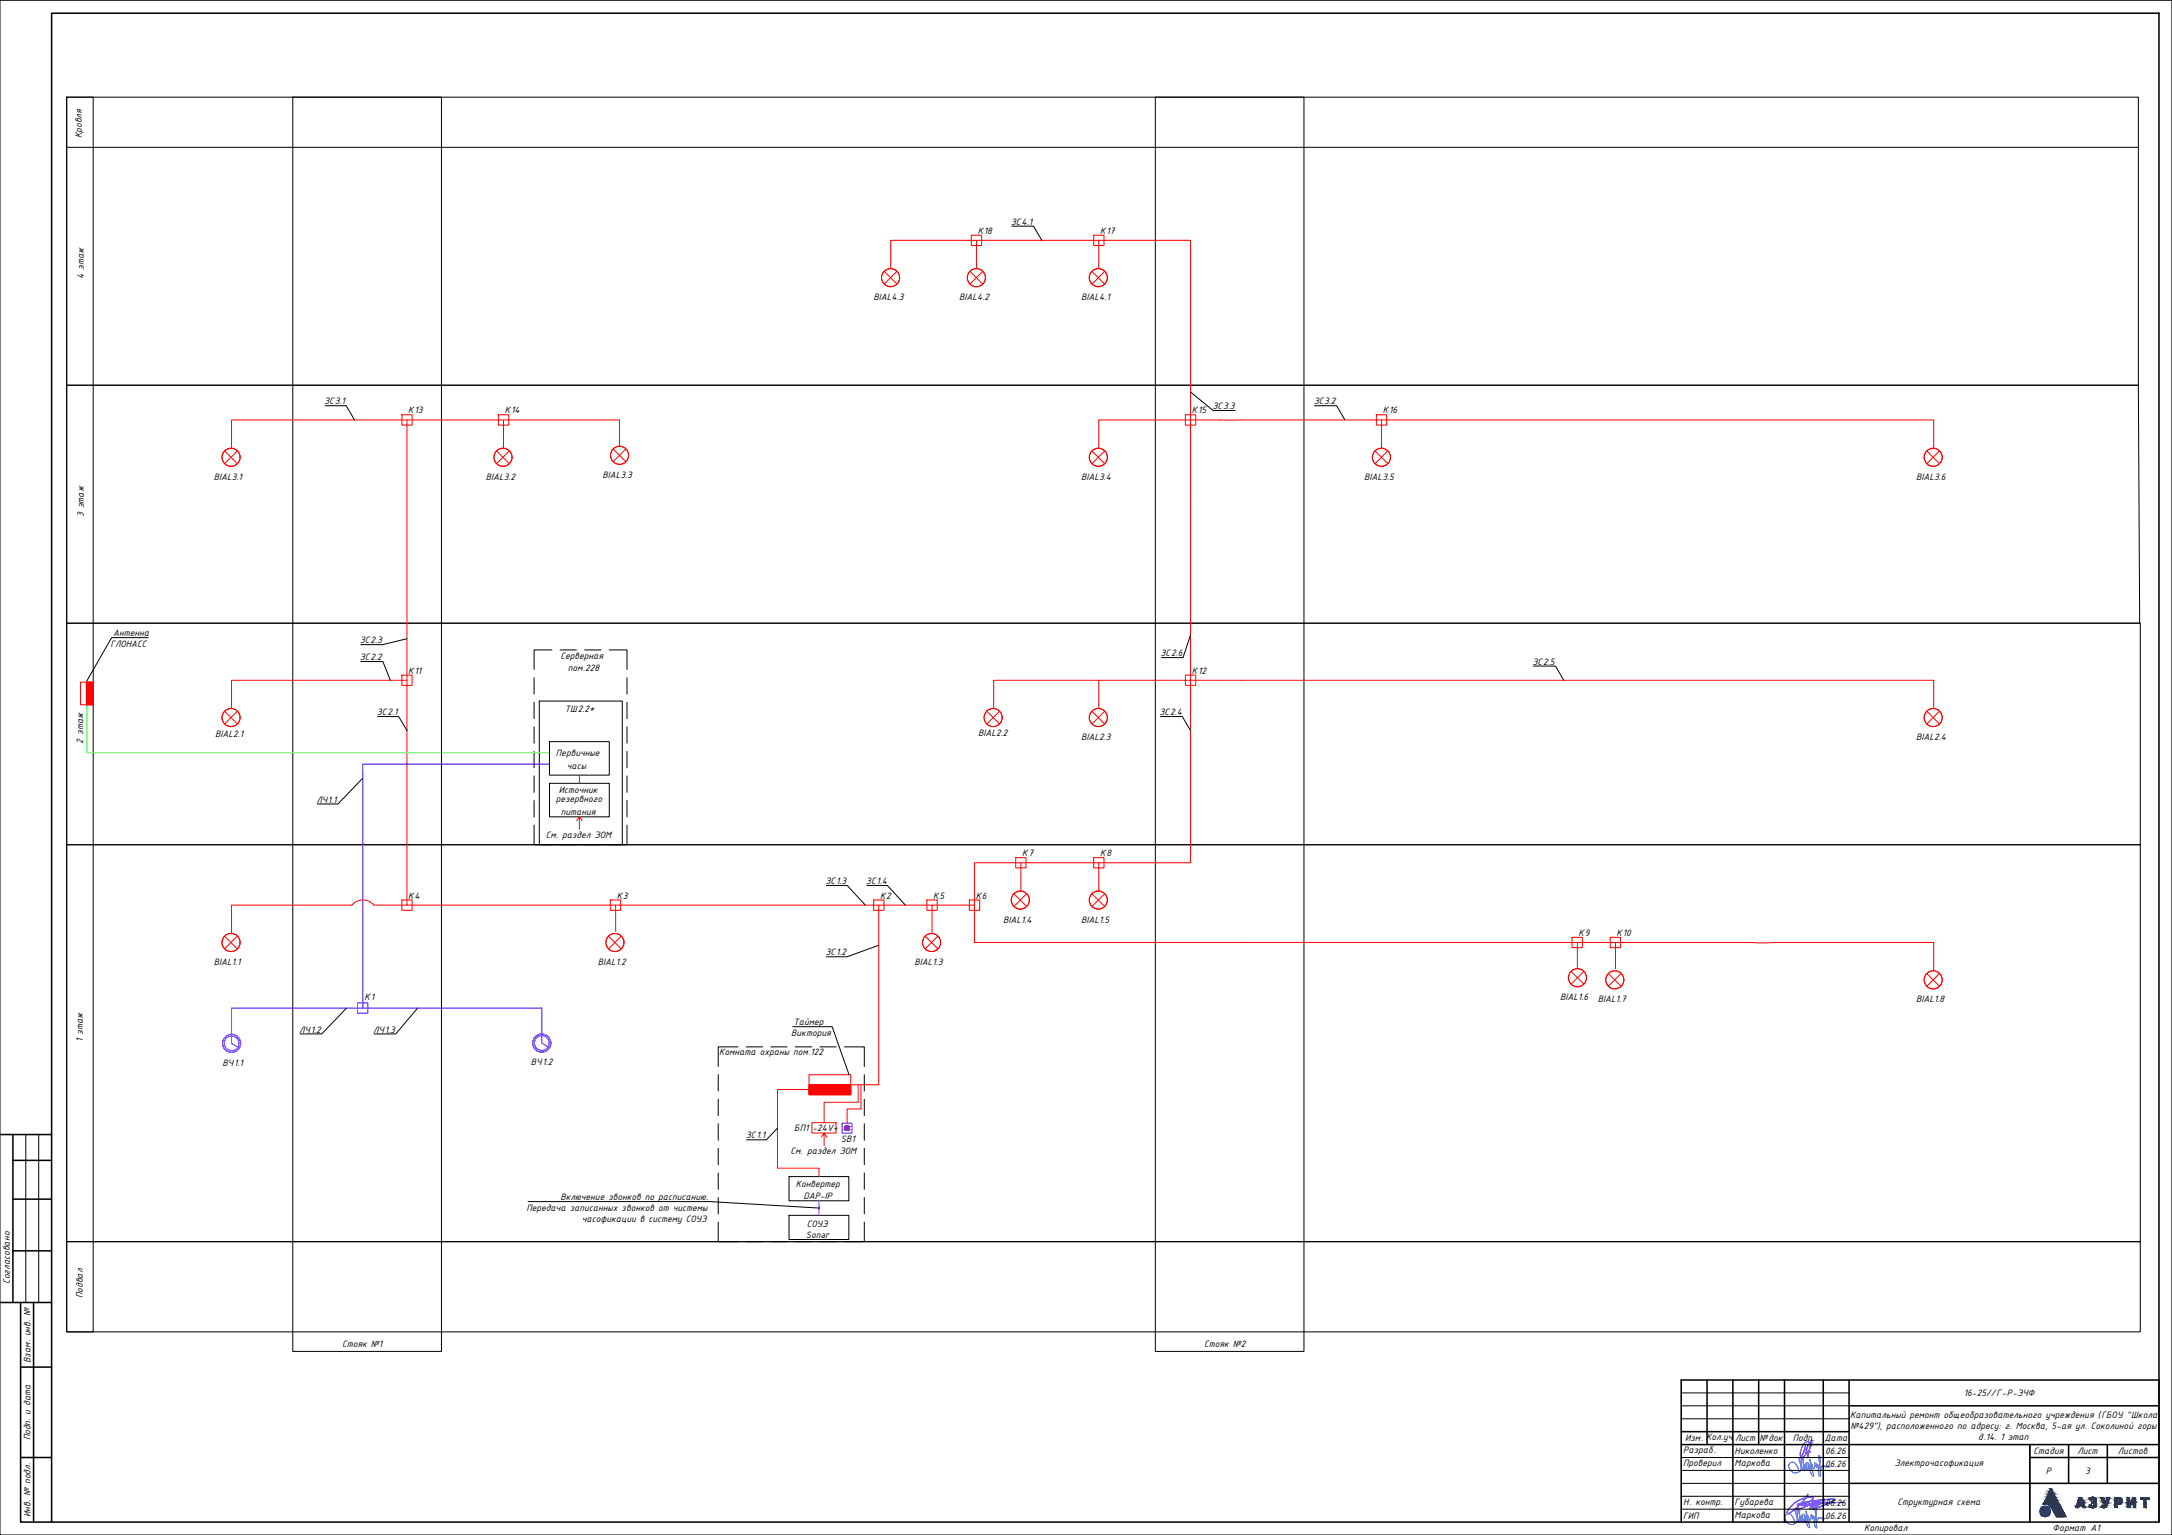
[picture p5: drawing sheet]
<svg xmlns="http://www.w3.org/2000/svg" width="841mm" height="594mm" viewBox="0 0 841 594" stroke-linecap="round" stroke-linejoin="round" font-family="sans-serif">
<defs><g id="words">
<g font-size="3.9">
<text x="31.7" y="53.4" transform="rotate(-90 31.7 53.4)">Кровля</text>
<text x="391.5" y="87">ЗС4.1</text>
<text x="378.6" y="90.5">К18</text>
<text x="426" y="90.4">К17</text>
<text x="32.5" y="108.1" transform="rotate(-90 32.5 108.1)">4 этаж</text>
<text x="338.2" y="116.2">BIAL4.3</text>
<text x="371.4" y="116.2">BIAL4.2</text>
<text x="418.6" y="116.2">BIAL4.1</text>
<text x="125.6" y="156.5">ЗС3.1</text>
<text x="158.1" y="160">К13</text>
<text x="195.5" y="160">К14</text>
<text x="461.5" y="160">К15</text>
<text x="469.5" y="158.4">ЗС3.3</text>
<text x="508.7" y="156.5">ЗС3.2</text>
<text x="535.4" y="160">К16</text>
<text x="82.8" y="185.7">BIAL3.1</text>
<text x="188.1" y="185.7">BIAL3.2</text>
<text x="233.3" y="184.9">BIAL3.3</text>
<text x="418.6" y="185.7">BIAL3.4</text>
<text x="528.3" y="185.7">BIAL3.5</text>
<text x="741.9" y="185.7">BIAL3.6</text>
<text x="32.5" y="200" transform="rotate(-90 32.5 200)">3 этаж</text>
<text x="42.7" y="250.4">ГЛОНАСС</text>
<text x="43.8" y="246.3">Антенна</text>
<text x="139.4" y="249">ЗС2.3</text>
<text x="139.4" y="255.5">ЗС2.2</text>
<text x="217" y="254.9">Серверная</text>
<text x="449.3" y="254">ЗС2.6</text>
<text x="593.4" y="257.3">ЗС2.5</text>
<text x="158.1" y="260.7">К11</text>
<text x="219.9" y="259.8">пом.228</text>
<text x="461.5" y="260.7">К12</text>
<text x="218.7" y="275.4">ТШ2.2*</text>
<text x="145.9" y="276.8">ЗС2.1</text>
<text x="449" y="276.8">ЗС2.4</text>
<text x="32.2" y="287.8" transform="rotate(-90 32.2 287.8)">2 этаж</text>
<text x="83.3" y="285.1">BIAL2.1</text>
<text x="378.7" y="284.9">BIAL2.2</text>
<text x="418.6" y="286.4">BIAL2.3</text>
<text x="741.9" y="286.4">BIAL2.4</text>
<text x="215.3" y="292.6">Первичные</text>
<text x="219.5" y="297.5">часы</text>
<text x="122.5" y="310.7">ЛЧ1.1</text>
<text x="215.3" y="310.4">резервного</text>
<text x="216.4" y="307">Источник</text>
<text x="217.1" y="315.3">питания</text>
<text x="211.3" y="324.3">См. раздел ЭОМ</text>
<text x="395.8" y="331.3">К7</text>
<text x="426" y="331.4">К8</text>
<text x="158.1" y="347.8">К4</text>
<text x="238.8" y="347.8">К3</text>
<text x="319.7" y="342.2">ЗС1.3</text>
<text x="335.3" y="342.2">ЗС1.4</text>
<text x="340.8" y="347.8">К2</text>
<text x="361.4" y="347.8">К5</text>
<text x="377.8" y="347.8">К6</text>
<text x="388.4" y="357.1">BIAL1.4</text>
<text x="418.6" y="357.1">BIAL1.5</text>
<text x="611.2" y="362.2">К9</text>
<text x="625.9" y="362.2">К10</text>
<text x="319.7" y="369.8">ЗС1.2</text>
<text x="82.8" y="373.4">BIAL1.1</text>
<text x="231.5" y="373.4">BIAL1.2</text>
<text x="354.1" y="373.4">BIAL1.3</text>
<text x="141.1" y="387">К1</text>
<text x="604.2" y="387.1">BIAL1.6</text>
<text x="618.6" y="387.9">BIAL1.7</text>
<text x="741.9" y="387.9">BIAL1.8</text>
<text x="115.8" y="399.6">ЛЧ1.2</text>
<text x="144.5" y="399.6">ЛЧ1.3</text>
<text x="306.4" y="401">Виктория</text>
<text x="307.2" y="396.6">Таймер</text>
<text x="32.1" y="403.4" transform="rotate(-90 32.1 403.4)">1 этаж</text>
<text x="86.1" y="412.5">ВЧ1.1</text>
<text x="205.6" y="412.3">ВЧ1.2</text>
<text x="278.5" y="408.3">Комната охраны пом.122</text>
<text x="307.6" y="437.6">БП1 -24V+</text>
<text x="288.8" y="440.6">ЗС1.1</text>
<text x="325.6" y="441.9">SB1</text>
<text x="306.1" y="446.7">См. раздел ЭОМ</text>
<text x="308.1" y="459.3">Конвертер</text>
<text x="217.1" y="464.3">Включение звонков по расписанию.</text>
<text x="311.1" y="464.2">DAP-IP</text>
<text x="203.9" y="468.7">Передача записанных звонков от чистемы</text>
<text x="225.2" y="472.9">часофикации в систему СОУЭ</text>
<text x="312" y="479.2">Sonar</text>
<text x="312.4" y="475.1">СОУЭ</text>
<text x="3.7" y="496.9" transform="rotate(-90 3.7 496.9)">Согласовано</text>
<text x="32.1" y="502.4" transform="rotate(-90 32.1 502.4)">Подвал</text>
<text x="132.5" y="521.1">Стояк №1</text>
<text x="466.3" y="521.1">Стояк №2</text>
<text x="11.7" y="527.5" transform="rotate(-90 11.7 527.5)">Взам. инв. №</text>
<text x="760.5" y="540.3">16-25//Г-Р-ЭЧФ</text>
<text x="716.4" y="548.7">Капитальный ремонт общеобразовательного учреждения (ГБОУ &quot;Школа</text>
<text x="11.7" y="557.5" transform="rotate(-90 11.7 557.5)">Подп. и дата</text>
<text x="652.5" y="557.8">Изм. Кол.уч</text>
<text x="671.9" y="557.8">Лист</text>
<text x="681.4" y="557.8">№док</text>
<text x="694.2" y="557.8">Подп.</text>
<text x="706.5" y="557.6">Дата</text>
<text x="716.5" y="553.1">№429&quot;), расположенного по адресу: г. Москва, 5-ая ул. Соколиной горы</text>
<text x="766" y="557.2">д.14. 1 этап</text>
<text x="651.7" y="562.5">Разраб.</text>
<text x="671.7" y="562.8">Николенко</text>
<text x="706.8" y="562.8">06.26</text>
<text x="787.4" y="562.8">Стадия</text>
<text x="804.4" y="562.8">Лист</text>
<text x="820.1" y="562.8">Листов</text>
<text x="651.7" y="567.5">Проверил</text>
<text x="671.7" y="567.5">Маркова</text>
<text x="706.8" y="567.8">06.26</text>
<text x="733.5" y="567.5">Электрочасофикация</text>
<text x="792.2" y="570.3">Р</text>
<text x="807.4" y="570.3">3</text>
<text x="11.7" y="587.1" transform="rotate(-90 11.7 587.1)">Инв. № подл.</text>
<text x="651.7" y="582.5">Н. контр.</text>
<text x="651.7" y="587.8">ГИП</text>
<text x="671.7" y="582.5">Губарева</text>
<text x="671.7" y="587.5">Маркова</text>
<text x="706.8" y="582.8">06.26</text>
<text x="706.8" y="587.9">06.26</text>
<text x="734.8" y="582.5">Структурная схема</text>
<text x="721.8" y="592.5">Копировал</text>
<text x="794.8" y="592.5">Формат А1</text>
</g>
</g></defs>
<g fill="none" stroke="#000" stroke-width=".39">
<path d="M25.8 37.6h10.3v477.9h-10.3zM25.8 37.6h802.2v111.5h-802.2zM113.4 37.6h57.5v485.4h-57.5zM447.4 37.6h57.5v485.4h-57.5zM25.8 57h802.2M25.8 149.1h802.2l.5 92.1h-802.7zM25.8 241.2h802.9v85.7h-802.9zM213.7 251.5h-6.9v7.6M216.9 251.5h6.3M226.4 251.5h6.3M235.9 251.5h6.9v7.6M206.8 262.3v6.3"/>
<path d="M206.8 271.8v6.3M208.8 271.3h32.2v55.6h-32.2zM242.8 262.3v6.3M242.8 271.8v6.3M206.8 281.3v6.3M206.8 290.8v6.4M212.8 287h23.1v13h-23.1zM242.8 281.3v6.3M242.8 290.8v6.4M206.8 319.3v7.6h6.9M206.8 300.3v6.4M206.8 309.8v6.4"/>
<path d="M212.8 303.2h23.1v12.9h-23.1zM242.8 319.3v7.6h-6.9M242.8 300.3v6.4M242.8 309.8v6.4M25.8 326.9h802.9v153.7h-802.9zM216.9 326.9h6.3M226.4 326.9h6.3M278.1 415.9v6.4M285.8 405.2h-7.7v7.6M288.9 405.2h6.4M298.5 405.2h6.3M308 405.2h6.3"/>
<path d="M317.5 405.2h6.3M327 405.2h7.7v7.6M334.7 415.9v6.4M278.1 425.4v6.4M278.1 434.9v6.4M334.7 425.4v6.4M334.7 434.9v6.4M278.1 444.5v6.3M278.1 454v6.3M305.5 455.4h23.2v9.3h-23.2zM334.7 444.5v6.3M334.7 454v6.3"/>
<path d="M278.1 473v7.6h7.7M278.1 463.5v6.3M305.5 470.4h23.2v9.3h-23.2zM334.7 473v7.6h-7.7M334.7 463.5v6.3M25.8 480.6h802.9v34.9h-802.9zM288.9 480.6h6.4M298.5 480.6h6.3M308 480.6h6.3M317.5 480.6h6.3"/>
</g>
<path d="M204.5 465h70.4l42.2 2.5M317.3 466.9l-.3 1.3" fill="none" stroke="#000" stroke-width=".39"/>
<path d="M314.4 434.5h9.3v4h-9.3z" fill="none" stroke="#f00" stroke-width=".39"/>
<g fill="none" stroke="#7f00ff" stroke-width=".39">
<path d="M326.1 434.7h3.8v3.8h-3.8z"/>
<circle cx="328" cy="436.6" r=".86"/>
</g>
<g fill="#7f00ff" stroke="#7f00ff" stroke-width=".39">
<path d="M327.8 437.5h.4z"/>
<path d="M327.9 435.8h.2zM327.9 435.8h.3zM327.8 435.8h.4zM327.8 435.8h.5zM327.7 435.8h.6zM327.7 435.8h.7zM327.7 435.8h.7zM327.7 435.8l.7 .1zM327.6 435.9h.8zM327.6 435.9h.9zM327.5 435.9h1zM327.5 435.9l1.1 .1zM327.5 435.9l1.1 .1zM327.4 436h1.2zM327.4 436h1.2zM327.4 436l1.3 .1zM327.4 436l1.3 .1zM327.3 436.1h1.4zM327.3 436.1h1.4zM327.3 436.1l1.5 .1zM327.3 436.1l1.5 .1zM327.2 436.2l1.6 .1zM327.2 436.2l1.6 .1zM327.2 436.3l1.6 .1zM327.2 436.3l1.6 .1zM327.2 436.4l1.6 .1zM327.2 436.4l1.6 .1zM327.2 436.5l1.7 .1zM327.2 436.5l1.7 .1zM327.2 436.6h1.7zM327.2 436.6h1.7zM327.2 436.6l1.7 .1zM327.2 436.6l1.7 .1zM327.2 436.7h1.7zM327.2 436.7l1.6 .1zM327.2 436.8h1.6zM327.2 436.8l1.6 .1zM327.2 436.9h1.6zM327.2 436.9l1.6 .1zM327.2 437h1.6zM327.2 437h1.6zM327.2 437h1.6zM327.2 437l1.5 .1zM327.3 437.1h1.4zM327.3 437.1l1.4 .1zM327.3 437.2h1.4zM327.3 437.2h1.3zM327.4 437.2h1.2zM327.4 437.2l1.2 .1zM327.4 437.3h1.2zM327.4 437.3h1.1zM327.5 437.3h1zM327.5 437.3l.9 .1zM327.6 437.4h.8zM327.6 437.4h.8zM327.7 437.4h.7zM327.7 437.4h.6zM327.7 437.4h.6zM327.7 437.4l.5 .1z"/>
<path d="M327.8 437.5h.3zM327.9 437.5h.2z"/>
</g>
<g fill="none" stroke="#f00" stroke-width=".39">
<path d="M33.4 264v8.8M313.3 416h16.1v7.7h-16.1zM313.4 420l-.1 .1M313.4 419.8v.1M313.6 420l-.2 .1M313.6 419.8v.1M313.8 419.8l-.2 .3M313.9 419.8l-.3 .5M314 420l-.2 .3M314.1 419.8v.1M314.3 419.8l-.2 .3M314.4 419.8l-.3 .5"/>
<path d="M314.6 420l-.3 .3M314.6 419.8v.1M314.7 420l-.1 .1M314.8 419.8v.1M314.9 419.8l-.1 .3M315.1 419.8l-.3 .5M315.2 420l-.3 .3M315.3 419.8v.1M315.4 420l-.1 .1M315.4 419.8v.1M315.6 419.8l-.2 .3M315.7 420l-.3 .3"/>
<path d="M315.8 419.8v.1M315.9 420l-.1 .1M315.9 419.8v.1M316.1 419.8l-.2 .3M316.3 419.8l-.4 .5M316.5 419.8l-.4 .5M316.6 420l-.3 .3M316.6 419.8v.1M316.7 420l-.1 .1M316.8 419.8v.1M316.9 419.8l-.1 .3M317.1 420l-.3 .3"/>
<path d="M317.1 419.8v.1M317.2 420l-.1 .1M317.3 419.8v.1M317.5 419.8l-.2 .3M317.6 419.8l-.3 .5M317.8 420l-.3 .3M317.8 419.8v.1M317.9 420l-.1 .1M318 419.8v.1M318.1 419.8l-.1 .3M318.3 419.8l-.3 .5M318.4 420l-.3 .3"/>
<path d="M318.5 419.8v.1M318.6 419.8l-.1 .3M318.8 419.8l-.3 .5M319 419.8l-.4 .5M319.1 420l-.3 .3M319.1 419.8v.1M319.3 419.8l-.2 .3M319.4 419.8l-.3 .5M319.6 420l-.3 .3M319.6 419.8v.1M319.8 419.8l-.2 .3M320 419.8l-.4 .5"/>
<path d="M320.1 419.8l-.3 .5M320.3 420l-.3 .3M320.3 419.8v.1M320.5 419.8l-.2 .3M320.6 419.8l-.3 .5M320.7 420l-.2 .3M320.8 419.8v.1M320.9 420l-.1 .1M321 419.8v.1M321.1 419.8l-.1 .3M321.3 419.8l-.3 .5M321.5 419.8l-.4 .5"/>
<path d="M321.6 420l-.3 .3M321.6 419.8v.1M321.8 419.8l-.2 .3M322 419.8l-.4 .5M322.1 420l-.3 .3M322.1 419.8v.1M322.3 420l-.2 .1M322.3 419.8v.1M322.5 419.8l-.2 .3M322.6 419.8l-.3 .5M322.8 420l-.3 .3M322.8 419.8v.1"/>
<path d="M323 419.8l-.2 .3M323.2 419.8l-.4 .5M323.3 420l-.3 .3M323.3 419.8v.1M323.4 420l-.1 .1M323.5 419.8v.1M323.6 419.8l-.1 .3M323.8 419.8l-.3 .5M323.9 420l-.3 .3M324 419.8v.1M324.1 420l-.1 .1M324.1 419.8v.1"/>
<path d="M324.3 419.8l-.2 .3M324.5 419.8l-.4 .5M324.6 420l-.3 .3M324.7 419.8v.1M324.8 419.8l-.1 .3M325 419.8l-.3 .5M325.1 420l-.3 .3M325.1 419.8v.1M325.3 420l-.2 .1M325.3 419.8v.1M325.5 419.8l-.2 .3M325.6 419.8l-.3 .5"/>
<path d="M325.8 420l-.3 .3M325.8 419.8v.1M325.9 420l-.1 .1M326 419.8v.1M326.1 419.8l-.1 .3M326.3 420l-.3 .3M326.3 419.8v.1M326.5 420l-.2 .1M326.5 419.8v.1M326.6 420l-.1 .1M326.7 419.8v.1M326.8 419.8l-.1 .3"/>
<path d="M327 419.8l-.3 .5M327.1 420l-.3 .3M327.2 419.8v.1M327.3 420l-.1 .1M327.3 419.8v.1M327.5 419.8l-.2 .3M327.6 420l-.3 .3M327.7 419.8v.1M327.8 420l-.1 .1M327.8 419.8v.1M328 419.8l-.2 .3M328.2 419.8l-.4 .5"/>
<path d="M328.3 420l-.3 .3M328.3 419.8v.1M328.4 420l-.1 .1M328.5 419.8v.1M328.7 419.8l-.2 .3M328.8 420l-.3 .3M328.8 419.8v.1M329 420l-.2 .1M329 419.8v.1M329.2 419.8l-.2 .3M329.3 419.8l-.3 .5M329.4 420l-.2 .3"/>
<path d="M329.5 419.8l-16.2 .1M313.4 420.1l-.1 .2M313.4 420.3l-.1 .1M313.4 420.5l-.1 .1M313.4 420.6l-.1 .1M313.4 420.8l-.1 .1M313.4 421l-.1 .1M313.4 421.1l-.1 .2M313.4 421.3l-.1 .1M313.4 421.5l-.1 .1M313.4 421.7l-.1 .1M313.4 421.8l-.1 .1"/>
<path d="M313.4 422l-.1 .1M313.4 422.1l-.1 .2M313.4 422.3l-.1 .1M313.4 422.5l-.1 .1M313.4 422.6l-.1 .2M313.4 422.8l-.1 .1M313.4 423l-.1 .1M313.4 423.2l-.1 .1M313.4 423.3l-.1 .1M313.4 423.5l-.1 .1M313.4 423.6l-.1 .1M313.6 420.1l-.2 .2"/>
<path d="M313.6 420.3l-.2 .1M313.6 420.5l-.2 .1M313.6 420.6l-.2 .1M313.6 420.8l-.2 .1M313.6 421l-.2 .1M313.6 421.1l-.2 .2M313.6 421.3l-.2 .1M313.6 421.5l-.2 .1M313.6 421.7l-.2 .1M313.6 421.8l-.2 .1M313.6 422l-.2 .1M313.6 422.1l-.2 .2"/>
<path d="M313.6 422.3l-.2 .1M313.6 422.5l-.2 .1M313.6 422.6l-.2 .2M313.6 422.8l-.2 .1M313.6 423l-.2 .1M313.6 423.2l-.2 .1M313.6 423.3l-.2 .1M313.6 423.5l-.2 .1M313.6 423.6l-.2 .1M313.7 420.3l-.1 .1M313.7 420.5l-.1 .1M313.7 420.8l-.1 .1"/>
<path d="M313.7 421l-.1 .1M313.7 421.7l-.1 .1M313.7 421.8l-.1 .1M313.7 422.1l-.1 .2M313.7 422.3l-.1 .1M313.7 422.8l-.1 .1M313.7 423l-.1 .1M313.7 423.3l-.1 .1M313.7 423.5l-.1 .1M313.9 420.3l-.1 .1M313.9 420.5l-.3 .2M313.9 420.8l-.1 .1"/>
<path d="M313.9 421l-.3 .3M313.9 421.7l-.1 .1M313.9 421.8l-.3 .3M313.9 422.1l-.1 .2M313.9 422.3l-.3 .3M313.9 422.8l-.1 .1M313.9 423l-.3 .3M313.9 423.3l-.1 .1M313.9 423.5l-.3 .2M314 420.1l-.1 .2M314 420.3l-.1 .1M314 420.5l-.2 .2"/>
<path d="M314 420.6l-.1 .1M314 420.8l-.1 .1M314 421l-.4 .4M314 421.1l-.4 .5M314 421.3l-.2 .3M314 421.5l-.1 .1M314 421.7l-.1 .1M314 421.8l-.2 .3M314 422l-.1 .1M314 422.1l-.1 .2M314 422.3l-.4 .5M314 422.5l-.2 .3"/>
<path d="M314 422.6l-.1 .2M314 422.8l-.1 .1M314 423l-.2 .3M314 423.2l-.1 .1M314 423.3l-.1 .1M314 423.5l-.2 .2M314 423.6l-.1 .1M314.2 420.3l-.1 .1M314.2 420.5l-.1 .1M314.2 420.8l-.1 .1M314.2 421l-.1 .1M314.2 421.7l-.1 .1"/>
<path d="M314.2 421.8l-.1 .1M314.2 422.1l-.1 .2M314.2 422.3l-.1 .1M314.2 422.8l-.1 .1M314.2 423l-.1 .1M314.2 423.3l-.1 .1M314.2 423.5l-.1 .1M314.4 420.3l-.1 .1M314.4 420.5l-.3 .2M314.4 420.8l-.1 .1M314.4 421l-.3 .3M314.4 421.7l-.1 .1"/>
<path d="M314.4 421.8l-.3 .3M314.4 422.1l-.1 .2M314.4 422.3l-.3 .3M314.4 422.8l-.1 .1M314.4 423l-.3 .3M314.4 423.3l-.1 .1M314.4 423.5l-.3 .2M314.6 420.1l-.2 .2M314.6 420.3l-.2 .1M314.6 420.5l-.3 .2M314.6 420.6l-.2 .1M314.6 420.8l-.2 .1"/>
<path d="M314.6 421l-.5 .4M314.6 421.1l-.5 .5M314.6 421.3l-.3 .3M314.6 421.5l-.2 .1M314.6 421.7l-.2 .1M314.6 421.8l-.3 .3M314.6 422l-.2 .1M314.6 422.1l-.2 .2M314.6 422.3l-.5 .5M314.6 422.5l-.3 .3M314.6 422.6l-.2 .2M314.6 422.8l-.2 .1"/>
<path d="M314.6 423l-.3 .3M314.6 423.2l-.2 .1M314.6 423.3l-.2 .1M314.6 423.5l-.3 .2M314.6 423.6l-.2 .1M314.7 420.1l-.1 .2M314.7 420.3l-.1 .1M314.7 420.5l-.1 .1M314.7 420.6l-.1 .1M314.7 420.8l-.1 .1M314.7 421l-.1 .1M314.7 421.1l-.1 .2"/>
<path d="M314.7 421.3l-.1 .1M314.7 421.5l-.1 .1M314.7 421.7l-.1 .1M314.7 421.8l-.1 .1M314.7 422l-.1 .1M314.7 422.1l-.1 .2M314.7 422.3l-.1 .1M314.7 422.5l-.1 .1M314.7 422.6l-.1 .2M314.7 422.8l-.1 .1M314.7 423l-.1 .1M314.7 423.2l-.1 .1"/>
<path d="M314.7 423.3l-.1 .1M314.7 423.5l-.1 .1M314.7 423.6l-.1 .1M314.9 420.3l-.1 .1M314.9 420.5l-.1 .1M314.9 420.8l-.1 .1M314.9 421l-.1 .1M314.9 421.7l-.1 .1M314.9 421.8l-.1 .1M314.9 422.1l-.1 .2M314.9 422.3l-.1 .1M314.9 422.8l-.1 .1"/>
<path d="M314.9 423l-.1 .1M314.9 423.3l-.1 .1M314.9 423.5l-.1 .1M315.1 420.3l-.2 .1M315.1 420.5l-.3 .2M315.1 420.8l-.2 .1M315.1 421l-.3 .3M315.1 421.7l-.2 .1M315.1 421.8l-.3 .3M315.1 422.1l-.2 .2M315.1 422.3l-.3 .3M315.1 422.8l-.2 .1"/>
<path d="M315.1 423l-.3 .3M315.1 423.3l-.2 .1M315.1 423.5l-.3 .2M315.2 420.1l-.1 .2M315.2 420.3l-.1 .1M315.2 420.5l-.3 .2M315.2 420.6l-.1 .1M315.2 420.8l-.1 .1M315.2 421l-.4 .4M315.2 421.1l-.4 .5M315.2 421.3l-.3 .3M315.2 421.5l-.1 .1"/>
<path d="M315.2 421.7l-.1 .1M315.2 421.8l-.3 .3M315.2 422l-.1 .1M315.2 422.1l-.1 .2M315.2 422.3l-.4 .5M315.2 422.5l-.3 .3M315.2 422.6l-.1 .2M315.2 422.8l-.1 .1M315.2 423l-.3 .3M315.2 423.2l-.1 .1M315.2 423.3l-.1 .1M315.2 423.5l-.3 .2"/>
<path d="M315.2 423.6l-.1 .1M315.4 420.1l-.1 .2M315.4 420.3l-.1 .1M315.4 420.5l-.1 .1M315.4 420.6l-.1 .1M315.4 420.8l-.1 .1M315.4 421l-.1 .1M315.4 421.1l-.1 .2M315.4 421.3l-.1 .1M315.4 421.5l-.1 .1M315.4 421.7l-.1 .1M315.4 421.8l-.1 .1"/>
<path d="M315.4 422l-.1 .1M315.4 422.1l-.1 .2M315.4 422.3l-.1 .1M315.4 422.5l-.1 .1M315.4 422.6l-.1 .2M315.4 422.8l-.1 .1M315.4 423l-.1 .1M315.4 423.2l-.1 .1M315.4 423.3l-.1 .1M315.4 423.5l-.1 .1M315.4 423.6l-.1 .1M315.6 420.3l-.2 .1"/>
<path d="M315.6 420.5l-.2 .1M315.6 420.8l-.2 .1M315.6 421l-.2 .1M315.6 421.7l-.2 .1M315.6 421.8l-.2 .1M315.6 422.1l-.2 .2M315.6 422.3l-.2 .1M315.6 422.8l-.2 .1M315.6 423l-.2 .1M315.6 423.3l-.2 .1M315.6 423.5l-.2 .1M315.7 420.1l-.1 .2"/>
<path d="M315.7 420.3l-.1 .1M315.7 420.5l-.3 .2M315.7 420.6l-.1 .1M315.7 420.8l-.1 .1M315.7 421l-.3 .3M315.7 421.1l-.3 .3M315.7 421.3l-.3 .3M315.7 421.5l-.1 .1M315.7 421.7l-.1 .1M315.7 421.8l-.3 .3M315.7 422l-.1 .1M315.7 422.1l-.1 .2"/>
<path d="M315.7 422.3l-.3 .3M315.7 422.5l-.3 .3M315.7 422.6l-.1 .2M315.7 422.8l-.1 .1M315.7 423l-.3 .3M315.7 423.2l-.1 .1M315.7 423.3l-.1 .1M315.7 423.5l-.3 .2M315.7 423.6l-.1 .1M315.9 420.1l-.1 .2M315.9 420.3l-.1 .1M315.9 420.5l-.1 .1"/>
<path d="M315.9 420.6l-.1 .1M315.9 420.8l-.1 .1M315.9 421l-.1 .1M315.9 421.1l-.1 .2M315.9 421.3l-.1 .1M315.9 421.5l-.1 .1M315.9 421.7l-.1 .1M315.9 421.8l-.1 .1M315.9 422l-.1 .1M315.9 422.1l-.1 .2M315.9 422.3l-.1 .1M315.9 422.5l-.1 .1"/>
<path d="M315.9 422.6l-.1 .2M315.9 422.8l-.1 .1M315.9 423l-.1 .1M315.9 423.2l-.1 .1M315.9 423.3l-.1 .1M315.9 423.5l-.1 .1M315.9 423.6l-.1 .1M316.1 420.3l-.2 .1M316.1 420.5l-.2 .1M316.1 420.8l-.2 .1M316.1 421l-.2 .1M316.1 421.7l-.2 .1"/>
<path d="M316.1 421.8l-.2 .1M316.1 422.1l-.2 .2M316.1 422.3l-.2 .1M316.1 422.8l-.2 .1M316.1 423l-.2 .1M316.1 423.3l-.2 .1M316.1 423.5l-.2 .1M316.2 420.3l-.1 .1M316.2 420.5l-.3 .2M316.2 420.8l-.1 .1M316.2 421l-.3 .3M316.2 421.7l-.1 .1"/>
<path d="M316.2 421.8l-.3 .3M316.2 422.1l-.1 .2M316.2 422.3l-.3 .3M316.2 422.8l-.1 .1M316.2 423l-.3 .3M316.2 423.3l-.1 .1M316.2 423.5l-.3 .2M316.4 420.3l-.1 .1M316.4 420.5l-.3 .2M316.4 420.8l-.1 .1M316.4 421l-.5 .4M316.4 421.7l-.1 .1"/>
<path d="M316.4 421.8l-.3 .3M316.4 422.1l-.1 .2M316.4 422.3l-.5 .5M316.4 422.8l-.1 .1M316.4 423l-.3 .3M316.4 423.3l-.1 .1M316.4 423.5l-.3 .2M316.6 420.1l-.1 .2M316.6 420.3l-.1 .1M316.6 420.5l-.3 .2M316.6 420.6l-.1 .1M316.6 420.8l-.1 .1"/>
<path d="M316.6 421l-.7 .6M316.6 421.1l-.5 .5M316.6 421.3l-.3 .3M316.6 421.5l-.1 .1M316.6 421.7l-.1 .1M316.6 421.8l-.3 .3M316.6 422l-.1 .1M316.6 422.1l-.1 .2M316.6 422.3l-.5 .5M316.6 422.5l-.3 .3M316.6 422.6l-.1 .2M316.6 422.8l-.1 .1"/>
<path d="M316.6 423l-.3 .3M316.6 423.2l-.1 .1M316.6 423.3l-.1 .1M316.6 423.5l-.3 .2M316.6 423.6l-.1 .1M316.7 420.1l-.1 .2M316.7 420.3l-.1 .1M316.7 420.5l-.1 .1M316.7 420.6l-.1 .1M316.7 420.8l-.1 .1M316.7 421l-.1 .1M316.7 421.1l-.1 .2"/>
<path d="M316.7 421.3l-.1 .1M316.7 421.5l-.1 .1M316.7 421.7l-.1 .1M316.7 421.8l-.1 .1M316.7 422l-.1 .1M316.7 422.1l-.1 .2M316.7 422.3l-.1 .1M316.7 422.5l-.1 .1M316.7 422.6l-.1 .2M316.7 422.8l-.1 .1M316.7 423l-.1 .1M316.7 423.2l-.1 .1"/>
<path d="M316.7 423.3l-.1 .1M316.7 423.5l-.1 .1M316.7 423.6l-.1 .1M316.9 420.3l-.1 .1M316.9 420.5l-.1 .1M316.9 420.8l-.1 .1M316.9 421l-.1 .1M316.9 421.7l-.1 .1M316.9 421.8l-.1 .1M316.9 422.1l-.1 .2M316.9 422.3l-.1 .1M316.9 422.8l-.1 .1"/>
<path d="M316.9 423l-.1 .1M316.9 423.3l-.1 .1M316.9 423.5l-.1 .1M317.1 420.1l-.2 .2M317.1 420.3l-.2 .1M317.1 420.5l-.3 .2M317.1 420.6l-.2 .1M317.1 420.8l-.2 .1M317.1 421l-.3 .3M317.1 421.1l-.3 .3M317.1 421.3l-.3 .3M317.1 421.5l-.2 .1"/>
<path d="M317.1 421.7l-.2 .1M317.1 421.8l-.3 .3M317.1 422l-.2 .1M317.1 422.1l-.2 .2M317.1 422.3l-.3 .3M317.1 422.5l-.3 .3M317.1 422.6l-.2 .2M317.1 422.8l-.2 .1M317.1 423l-.3 .3M317.1 423.2l-.2 .1M317.1 423.3l-.2 .1M317.1 423.5l-.3 .2"/>
<path d="M317.1 423.6l-.2 .1M317.2 420.1l-.1 .2M317.2 420.3l-.1 .1M317.2 420.5l-.1 .1M317.2 420.6l-.1 .1M317.2 420.8l-.1 .1M317.2 421l-.1 .1M317.2 421.1l-.1 .2M317.2 421.3l-.1 .1M317.2 421.5l-.1 .1M317.2 421.7l-.1 .1M317.2 421.8l-.1 .1"/>
<path d="M317.2 422l-.1 .1M317.2 422.1l-.1 .2M317.2 422.3l-.1 .1M317.2 422.5l-.1 .1M317.2 422.6l-.1 .2M317.2 422.8l-.1 .1M317.2 423l-.1 .1M317.2 423.2l-.1 .1M317.2 423.3l-.1 .1M317.2 423.5l-.1 .1M317.2 423.6l-.1 .1M317.4 420.3l-.1 .1"/>
<path d="M317.4 420.5l-.1 .1M317.4 420.8l-.1 .1M317.4 421l-.1 .1M317.4 421.7l-.1 .1M317.4 421.8l-.1 .1M317.4 422.1l-.1 .2M317.4 422.3l-.1 .1M317.4 422.8l-.1 .1M317.4 423l-.1 .1M317.4 423.3l-.1 .1M317.4 423.5l-.1 .1M317.6 420.3l-.1 .1"/>
<path d="M317.6 420.5l-.3 .2M317.6 420.8l-.1 .1M317.6 421l-.3 .3M317.6 421.7l-.1 .1M317.6 421.8l-.3 .3M317.6 422.1l-.1 .2M317.6 422.3l-.3 .3M317.6 422.8l-.1 .1M317.6 423l-.3 .3M317.6 423.3l-.1 .1M317.6 423.5l-.3 .2M317.8 420.1l-.2 .2"/>
<path d="M317.8 420.3l-.2 .1M317.8 420.5l-.3 .2M317.8 420.6l-.2 .1M317.8 420.8l-.2 .1M317.8 421l-.5 .4M317.8 421.1l-.5 .5M317.8 421.3l-.3 .3M317.8 421.5l-.2 .1M317.8 421.7l-.2 .1M317.8 421.8l-.3 .3M317.8 422l-.2 .1M317.8 422.1l-.2 .2"/>
<path d="M317.8 422.3l-.5 .5M317.8 422.5l-.3 .3M317.8 422.6l-.2 .2M317.8 422.8l-.2 .1M317.8 423l-.3 .3M317.8 423.2l-.2 .1M317.8 423.3l-.2 .1M317.8 423.5l-.3 .2M317.8 423.6l-.2 .1M317.9 420.1l-.1 .2M317.9 420.3l-.1 .1M317.9 420.5l-.1 .1"/>
<path d="M317.9 420.6l-.1 .1M317.9 420.8l-.1 .1M317.9 421l-.1 .1M317.9 421.1l-.1 .2M317.9 421.3l-.1 .1M317.9 421.5l-.1 .1M317.9 421.7l-.1 .1M317.9 421.8l-.1 .1M317.9 422l-.1 .1M317.9 422.1l-.1 .2M317.9 422.3l-.1 .1M317.9 422.5l-.1 .1"/>
<path d="M317.9 422.6l-.1 .2M317.9 422.8l-.1 .1M317.9 423l-.1 .1M317.9 423.2l-.1 .1M317.9 423.3l-.1 .1M317.9 423.5l-.1 .1M317.9 423.6l-.1 .1M318.1 420.3l-.1 .1M318.1 420.5l-.1 .1M318.1 420.8l-.1 .1M318.1 421l-.1 .1M318.1 421.7l-.1 .1"/>
<path d="M318.1 421.8l-.1 .1M318.1 422.1l-.1 .2M318.1 422.3l-.1 .1M318.1 422.8l-.1 .1M318.1 423l-.1 .1M318.1 423.3l-.1 .1M318.1 423.5l-.1 .1M318.2 420.3l-.1 .1M318.2 420.5l-.2 .2M318.2 420.8l-.1 .1M318.2 421l-.2 .3M318.2 421.7l-.1 .1"/>
<path d="M318.2 421.8l-.2 .3M318.2 422.1l-.1 .2M318.2 422.3l-.2 .3M318.2 422.8l-.1 .1M318.2 423l-.2 .3M318.2 423.3l-.1 .1M318.2 423.5l-.2 .2M318.4 420.1l-.1 .2M318.4 420.3l-.1 .1M318.4 420.5l-.3 .2M318.4 420.6l-.1 .1M318.4 420.8l-.1 .1"/>
<path d="M318.4 421l-.4 .4M318.4 421.1l-.4 .5M318.4 421.3l-.3 .3M318.4 421.5l-.1 .1M318.4 421.7l-.1 .1M318.4 421.8l-.3 .3M318.4 422l-.1 .1M318.4 422.1l-.1 .2M318.4 422.3l-.4 .5M318.4 422.5l-.3 .3M318.4 422.6l-.1 .2M318.4 422.8l-.1 .1"/>
<path d="M318.4 423l-.3 .3M318.4 423.2l-.1 .1M318.4 423.3l-.1 .1M318.4 423.5l-.3 .2M318.4 423.6l-.1 .1M318.6 420.3l-.1 .1M318.6 420.5l-.1 .1M318.6 420.8l-.1 .1M318.6 421l-.1 .1M318.6 421.7l-.1 .1M318.6 421.8l-.1 .1M318.6 422.1l-.1 .2"/>
<path d="M318.6 422.3l-.1 .1M318.6 422.8l-.1 .1M318.6 423l-.1 .1M318.6 423.3l-.1 .1M318.6 423.5l-.1 .1M318.7 420.3l-.1 .1M318.7 420.5l-.2 .2M318.7 420.8l-.1 .1M318.7 421l-.2 .3M318.7 421.7l-.1 .1M318.7 421.8l-.2 .3M318.7 422.1l-.1 .2"/>
<path d="M318.7 422.3l-.2 .3M318.7 422.8l-.1 .1M318.7 423l-.2 .3M318.7 423.3l-.1 .1M318.7 423.5l-.2 .2M318.9 420.3l-.1 .1M318.9 420.5l-.3 .2M318.9 420.8l-.1 .1M318.9 421l-.4 .4M318.9 421.7l-.1 .1M318.9 421.8l-.3 .3M318.9 422.1l-.1 .2"/>
<path d="M318.9 422.3l-.4 .5M318.9 422.8l-.1 .1M318.9 423l-.3 .3M318.9 423.3l-.1 .1M318.9 423.5l-.3 .2M319.1 420.1l-.1 .2M319.1 420.3l-.1 .1M319.1 420.5l-.3 .2M319.1 420.6l-.1 .1M319.1 420.8l-.1 .1M319.1 421l-.6 .6M319.1 421.1l-.5 .5"/>
<path d="M319.1 421.3l-.3 .3M319.1 421.5l-.1 .1M319.1 421.7l-.1 .1M319.1 421.8l-.3 .3M319.1 422l-.1 .1M319.1 422.1l-.1 .2M319.1 422.3l-.5 .5M319.1 422.5l-.3 .3M319.1 422.6l-.1 .2M319.1 422.8l-.1 .1M319.1 423l-.3 .3M319.1 423.2l-.1 .1"/>
<path d="M319.1 423.3l-.1 .1M319.1 423.5l-.3 .2M319.1 423.6l-.1 .1M319.2 420.3l-.1 .1M319.2 420.5l-.1 .1M319.2 420.8l-.1 .1M319.2 421l-.1 .1M319.2 421.7l-.1 .1M319.2 421.8l-.1 .1M319.2 422.1l-.1 .2M319.2 422.3l-.1 .1M319.2 422.8l-.1 .1"/>
<path d="M319.2 423l-.1 .1M319.2 423.3l-.1 .1M319.2 423.5l-.1 .1M319.4 420.3l-.1 .1M319.4 420.5l-.3 .2M319.4 420.8l-.1 .1M319.4 421l-.3 .3M319.4 421.7l-.1 .1M319.4 421.8l-.3 .3M319.4 422.1l-.1 .2M319.4 422.3l-.3 .3M319.4 422.8l-.1 .1"/>
<path d="M319.4 423l-.3 .3M319.4 423.3l-.1 .1M319.4 423.5l-.3 .2M319.6 420.1l-.2 .2M319.6 420.3l-.2 .1M319.6 420.5l-.3 .2M319.6 420.6l-.2 .1M319.6 420.8l-.2 .1M319.6 421l-.5 .4M319.6 421.1l-.5 .5M319.6 421.3l-.3 .3M319.6 421.5l-.2 .1"/>
<path d="M319.6 421.7l-.2 .1M319.6 421.8l-.3 .3M319.6 422l-.2 .1M319.6 422.1l-.2 .2M319.6 422.3l-.5 .5M319.6 422.5l-.3 .3M319.6 422.6l-.2 .2M319.6 422.8l-.2 .1M319.6 423l-.3 .3M319.6 423.2l-.2 .1M319.6 423.3l-.2 .1M319.6 423.5l-.3 .2"/>
<path d="M319.6 423.6l-.2 .1M319.7 420.3l-.1 .1M319.7 420.5l-.1 .1M319.7 420.8l-.1 .1M319.7 421l-.1 .1M319.7 421.7l-.1 .1M319.7 421.8l-.1 .1M319.7 422.1l-.1 .2M319.7 422.3l-.1 .1M319.7 422.8l-.1 .1M319.7 423l-.1 .1M319.7 423.3l-.1 .1"/>
<path d="M319.7 423.5l-.1 .1M319.9 420.3l-.1 .1M319.9 420.5l-.3 .2M319.9 420.8l-.1 .1M319.9 421l-.3 .3M319.9 421.7l-.1 .1M319.9 421.8l-.3 .3M319.9 422.1l-.1 .2M319.9 422.3l-.3 .3M319.9 422.8l-.1 .1M319.9 423l-.3 .3M319.9 423.3l-.1 .1"/>
<path d="M319.9 423.5l-.3 .2M320.1 420.3l-.1 .1M320.1 420.5l-.3 .2M320.1 420.8l-.1 .1M320.1 421l-.5 .4M320.1 421.7l-.1 .1M320.1 421.8l-.3 .3M320.1 422.1l-.1 .2M320.1 422.3l-.5 .5M320.1 422.8l-.1 .1M320.1 423l-.3 .3M320.1 423.3l-.1 .1"/>
<path d="M320.1 423.5l-.3 .2M320.3 420.1l-.2 .2M320.3 420.3l-.2 .1M320.3 420.5l-.3 .2M320.3 420.6l-.2 .1M320.3 420.8l-.2 .1M320.3 421l-.7 .6M320.3 421.1l-.5 .5M320.3 421.3l-.3 .3M320.3 421.5l-.2 .1M320.3 421.7l-.2 .1M320.3 421.8l-.3 .3"/>
<path d="M320.3 422l-.2 .1M320.3 422.1l-.2 .2M320.3 422.3l-.5 .5M320.3 422.5l-.3 .3M320.3 422.6l-.2 .2M320.3 422.8l-.2 .1M320.3 423l-.3 .3M320.3 423.2l-.2 .1M320.3 423.3l-.2 .1M320.3 423.5l-.3 .2M320.3 423.6l-.2 .1M320.4 420.3l-.1 .1"/>
<path d="M320.4 420.5l-.1 .1M320.4 420.8l-.1 .1M320.4 421l-.1 .1M320.4 421.7l-.1 .1M320.4 421.8l-.1 .1M320.4 422.1l-.1 .2M320.4 422.3l-.1 .1M320.4 422.8l-.1 .1M320.4 423l-.1 .1M320.4 423.3l-.1 .1M320.4 423.5l-.1 .1M320.6 420.3l-.1 .1"/>
<path d="M320.6 420.5l-.3 .2M320.6 420.8l-.1 .1M320.6 421l-.3 .3M320.6 421.7l-.1 .1M320.6 421.8l-.3 .3M320.6 422.1l-.1 .2M320.6 422.3l-.3 .3M320.6 422.8l-.1 .1M320.6 423l-.3 .3M320.6 423.3l-.1 .1M320.6 423.5l-.3 .2M320.7 420.1l-.1 .2"/>
<path d="M320.7 420.3l-.1 .1M320.7 420.5l-.2 .2M320.7 420.6l-.1 .1M320.7 420.8l-.1 .1M320.7 421l-.4 .4M320.7 421.1l-.4 .5M320.7 421.3l-.2 .3M320.7 421.5l-.1 .1M320.7 421.7l-.1 .1M320.7 421.8l-.2 .3M320.7 422l-.1 .1M320.7 422.1l-.1 .2"/>
<path d="M320.7 422.3l-.4 .5M320.7 422.5l-.2 .3M320.7 422.6l-.1 .2M320.7 422.8l-.1 .1M320.7 423l-.2 .3M320.7 423.2l-.1 .1M320.7 423.3l-.1 .1M320.7 423.5l-.2 .2M320.7 423.6l-.1 .1M320.9 420.1l-.1 .2M320.9 420.3l-.1 .1M320.9 420.5l-.1 .1"/>
<path d="M320.9 420.6l-.1 .1M320.9 420.8l-.1 .1M320.9 421l-.1 .1M320.9 421.1l-.1 .2M320.9 421.3l-.1 .1M320.9 421.5l-.1 .1M320.9 421.7l-.1 .1M320.9 421.8l-.1 .1M320.9 422l-.1 .1M320.9 422.1l-.1 .2M320.9 422.3l-.1 .1M320.9 422.5l-.1 .1"/>
<path d="M320.9 422.6l-.1 .2M320.9 422.8l-.1 .1M320.9 423l-.1 .1M320.9 423.2l-.1 .1M320.9 423.3l-.1 .1M320.9 423.5l-.1 .1M320.9 423.6l-.1 .1M321.1 420.3l-.1 .1M321.1 420.5l-.1 .1M321.1 420.8l-.1 .1M321.1 421l-.1 .1M321.1 421.7l-.1 .1"/>
<path d="M321.1 421.8l-.1 .1M321.1 422.1l-.1 .2M321.1 422.3l-.1 .1M321.1 422.8l-.1 .1M321.1 423l-.1 .1M321.1 423.3l-.1 .1M321.1 423.5l-.1 .1M321.2 420.3l-.1 .1M321.2 420.5l-.2 .2M321.2 420.8l-.1 .1M321.2 421l-.2 .3M321.2 421.7l-.1 .1"/>
<path d="M321.2 421.8l-.2 .3M321.2 422.1l-.1 .2M321.2 422.3l-.2 .3M321.2 422.8l-.1 .1M321.2 423l-.2 .3M321.2 423.3l-.1 .1M321.2 423.5l-.2 .2M321.4 420.3l-.1 .1M321.4 420.5l-.3 .2M321.4 420.8l-.1 .1M321.4 421l-.4 .4M321.4 421.7l-.1 .1"/>
<path d="M321.4 421.8l-.3 .3M321.4 422.1l-.1 .2M321.4 422.3l-.4 .5M321.4 422.8l-.1 .1M321.4 423l-.3 .3M321.4 423.3l-.1 .1M321.4 423.5l-.3 .2M321.6 420.1l-.1 .2M321.6 420.3l-.1 .1M321.6 420.5l-.3 .2M321.6 420.6l-.1 .1M321.6 420.8l-.1 .1"/>
<path d="M321.6 421l-.6 .6M321.6 421.1l-.5 .5M321.6 421.3l-.3 .3M321.6 421.5l-.1 .1M321.6 421.7l-.1 .1M321.6 421.8l-.3 .3M321.6 422l-.1 .1M321.6 422.1l-.1 .2M321.6 422.3l-.5 .5M321.6 422.5l-.3 .3M321.6 422.6l-.1 .2M321.6 422.8l-.1 .1"/>
<path d="M321.6 423l-.3 .3M321.6 423.2l-.1 .1M321.6 423.3l-.1 .1M321.6 423.5l-.3 .2M321.6 423.6l-.1 .1M321.8 420.3l-.2 .1M321.8 420.5l-.2 .1M321.8 420.8l-.2 .1M321.8 421l-.2 .1M321.8 421.7l-.2 .1M321.8 421.8l-.2 .1M321.8 422.1l-.2 .2"/>
<path d="M321.8 422.3l-.2 .1M321.8 422.8l-.2 .1M321.8 423l-.2 .1M321.8 423.3l-.2 .1M321.8 423.5l-.2 .1M321.9 420.3l-.1 .1M321.9 420.5l-.3 .2M321.9 420.8l-.1 .1M321.9 421l-.3 .3M321.9 421.7l-.1 .1M321.9 421.8l-.3 .3M321.9 422.1l-.1 .2"/>
<path d="M321.9 422.3l-.3 .3M321.9 422.8l-.1 .1M321.9 423l-.3 .3M321.9 423.3l-.1 .1M321.9 423.5l-.3 .2M322.1 420.1l-.1 .2M322.1 420.3l-.1 .1M322.1 420.5l-.3 .2M322.1 420.6l-.1 .1M322.1 420.8l-.1 .1M322.1 421l-.5 .4M322.1 421.1l-.5 .5"/>
<path d="M322.1 421.3l-.3 .3M322.1 421.5l-.1 .1M322.1 421.7l-.1 .1M322.1 421.8l-.3 .3M322.1 422l-.1 .1M322.1 422.1l-.1 .2M322.1 422.3l-.5 .5M322.1 422.5l-.3 .3M322.1 422.6l-.1 .2M322.1 422.8l-.1 .1M322.1 423l-.3 .3M322.1 423.2l-.1 .1"/>
<path d="M322.1 423.3l-.1 .1M322.1 423.5l-.3 .2M322.1 423.6l-.1 .1M322.3 420.1l-.2 .2M322.3 420.3l-.2 .1M322.3 420.5l-.2 .1M322.3 420.6l-.2 .1M322.3 420.8l-.2 .1M322.3 421l-.2 .1M322.3 421.1l-.2 .2M322.3 421.3l-.2 .1M322.3 421.5l-.2 .1"/>
<path d="M322.3 421.7l-.2 .1M322.3 421.8l-.2 .1M322.3 422l-.2 .1M322.3 422.1l-.2 .2M322.3 422.3l-.2 .1M322.3 422.5l-.2 .1M322.3 422.6l-.2 .2M322.3 422.8l-.2 .1M322.3 423l-.2 .1M322.3 423.2l-.2 .1M322.3 423.3l-.2 .1M322.3 423.5l-.2 .1"/>
<path d="M322.3 423.6l-.2 .1M322.4 420.3l-.1 .1M322.4 420.5l-.1 .1M322.4 420.8l-.1 .1M322.4 421l-.1 .1M322.4 421.7l-.1 .1M322.4 421.8l-.1 .1M322.4 422.1l-.1 .2M322.4 422.3l-.1 .1M322.4 422.8l-.1 .1M322.4 423l-.1 .1M322.4 423.3l-.1 .1"/>
<path d="M322.4 423.5l-.1 .1M322.6 420.3l-.1 .1M322.6 420.5l-.3 .2M322.6 420.8l-.1 .1M322.6 421l-.3 .3M322.6 421.7l-.1 .1M322.6 421.8l-.3 .3M322.6 422.1l-.1 .2M322.6 422.3l-.3 .3M322.6 422.8l-.1 .1M322.6 423l-.3 .3M322.6 423.3l-.1 .1"/>
<path d="M322.6 423.5l-.3 .2M322.8 420.1l-.2 .2M322.8 420.3l-.2 .1M322.8 420.5l-.3 .2M322.8 420.6l-.2 .1M322.8 420.8l-.2 .1M322.8 421l-.5 .4M322.8 421.1l-.5 .5M322.8 421.3l-.3 .3M322.8 421.5l-.2 .1M322.8 421.7l-.2 .1M322.8 421.8l-.3 .3"/>
<path d="M322.8 422l-.2 .1M322.8 422.1l-.2 .2M322.8 422.3l-.5 .5M322.8 422.5l-.3 .3M322.8 422.6l-.2 .2M322.8 422.8l-.2 .1M322.8 423l-.3 .3M322.8 423.2l-.2 .1M322.8 423.3l-.2 .1M322.8 423.5l-.3 .2M322.8 423.6l-.2 .1M322.9 420.3l-.1 .1"/>
<path d="M322.9 420.5l-.1 .1M322.9 420.8l-.1 .1M322.9 421l-.1 .1M322.9 421.7l-.1 .1M322.9 421.8l-.1 .1M322.9 422.1l-.1 .2M322.9 422.3l-.1 .1M322.9 422.8l-.1 .1M322.9 423l-.1 .1M322.9 423.3l-.1 .1M322.9 423.5l-.1 .1M323.1 420.3l-.1 .1"/>
<path d="M323.1 420.5l-.3 .2M323.1 420.8l-.1 .1M323.1 421l-.3 .3M323.1 421.7l-.1 .1M323.1 421.8l-.3 .3M323.1 422.1l-.1 .2M323.1 422.3l-.3 .3M323.1 422.8l-.1 .1M323.1 423l-.3 .3M323.1 423.3l-.1 .1M323.1 423.5l-.3 .2M323.3 420.1l-.1 .2"/>
<path d="M323.3 420.3l-.1 .1M323.3 420.5l-.3 .2M323.3 420.6l-.1 .1M323.3 420.8l-.1 .1M323.3 421l-.5 .4M323.3 421.1l-.5 .5M323.3 421.3l-.3 .3M323.3 421.5l-.1 .1M323.3 421.7l-.1 .1M323.3 421.8l-.3 .3M323.3 422l-.1 .1M323.3 422.1l-.1 .2"/>
<path d="M323.3 422.3l-.5 .5M323.3 422.5l-.3 .3M323.3 422.6l-.1 .2M323.3 422.8l-.1 .1M323.3 423l-.3 .3M323.3 423.2l-.1 .1M323.3 423.3l-.1 .1M323.3 423.5l-.3 .2M323.3 423.6l-.1 .1M323.4 420.1l-.1 .2M323.4 420.3l-.1 .1M323.4 420.5l-.1 .1"/>
<path d="M323.4 420.6l-.1 .1M323.4 420.8l-.1 .1M323.4 421l-.1 .1M323.4 421.1l-.1 .2M323.4 421.3l-.1 .1M323.4 421.5l-.1 .1M323.4 421.7l-.1 .1M323.4 421.8l-.1 .1M323.4 422l-.1 .1M323.4 422.1l-.1 .2M323.4 422.3l-.1 .1M323.4 422.5l-.1 .1"/>
<path d="M323.4 422.6l-.1 .2M323.4 422.8l-.1 .1M323.4 423l-.1 .1M323.4 423.2l-.1 .1M323.4 423.3l-.1 .1M323.4 423.5l-.1 .1M323.4 423.6l-.1 .1M323.6 420.3l-.1 .1M323.6 420.5l-.1 .1M323.6 420.8l-.1 .1M323.6 421l-.1 .1M323.6 421.7l-.1 .1"/>
<path d="M323.6 421.8l-.1 .1M323.6 422.1l-.1 .2M323.6 422.3l-.1 .1M323.6 422.8l-.1 .1M323.6 423l-.1 .1M323.6 423.3l-.1 .1M323.6 423.5l-.1 .1M323.8 420.3l-.2 .1M323.8 420.5l-.3 .2M323.8 420.8l-.2 .1M323.8 421l-.3 .3M323.8 421.7l-.2 .1"/>
<path d="M323.8 421.8l-.3 .3M323.8 422.1l-.2 .2M323.8 422.3l-.3 .3M323.8 422.8l-.2 .1M323.8 423l-.3 .3M323.8 423.3l-.2 .1M323.8 423.5l-.3 .2M323.9 420.1l-.1 .2M323.9 420.3l-.1 .1M323.9 420.5l-.3 .2M323.9 420.6l-.1 .1M323.9 420.8l-.1 .1"/>
<path d="M323.9 421l-.4 .4M323.9 421.1l-.4 .5M323.9 421.3l-.3 .3M323.9 421.5l-.1 .1M323.9 421.7l-.1 .1M323.9 421.8l-.3 .3M323.9 422l-.1 .1M323.9 422.1l-.1 .2M323.9 422.3l-.4 .5M323.9 422.5l-.3 .3M323.9 422.6l-.1 .2M323.9 422.8l-.1 .1"/>
<path d="M323.9 423l-.3 .3M323.9 423.2l-.1 .1M323.9 423.3l-.1 .1M323.9 423.5l-.3 .2M323.9 423.6l-.1 .1M324.1 420.1l-.1 .2M324.1 420.3l-.1 .1M324.1 420.5l-.1 .1M324.1 420.6l-.1 .1M324.1 420.8l-.1 .1M324.1 421l-.1 .1M324.1 421.1l-.1 .2"/>
<path d="M324.1 421.3l-.1 .1M324.1 421.5l-.1 .1M324.1 421.7l-.1 .1M324.1 421.8l-.1 .1M324.1 422l-.1 .1M324.1 422.1l-.1 .2M324.1 422.3l-.1 .1M324.1 422.5l-.1 .1M324.1 422.6l-.1 .2M324.1 422.8l-.1 .1M324.1 423l-.1 .1M324.1 423.2l-.1 .1"/>
<path d="M324.1 423.3l-.1 .1M324.1 423.5l-.1 .1M324.1 423.6l-.1 .1M324.3 420.3l-.2 .1M324.3 420.5l-.2 .1M324.3 420.8l-.2 .1M324.3 421l-.2 .1M324.3 421.7l-.2 .1M324.3 421.8l-.2 .1M324.3 422.1l-.2 .2M324.3 422.3l-.2 .1M324.3 422.8l-.2 .1"/>
<path d="M324.3 423l-.2 .1M324.3 423.3l-.2 .1M324.3 423.5l-.2 .1M324.4 420.3l-.1 .1M324.4 420.5l-.3 .2M324.4 420.8l-.1 .1M324.4 421l-.3 .3M324.4 421.7l-.1 .1M324.4 421.8l-.3 .3M324.4 422.1l-.1 .2M324.4 422.3l-.3 .3M324.4 422.8l-.1 .1"/>
<path d="M324.4 423l-.3 .3M324.4 423.3l-.1 .1M324.4 423.5l-.3 .2M324.6 420.1l-.1 .2M324.6 420.3l-.1 .1M324.6 420.5l-.3 .2M324.6 420.6l-.1 .1M324.6 420.8l-.1 .1M324.6 421l-.5 .4M324.6 421.1l-.5 .5M324.6 421.3l-.3 .3M324.6 421.5l-.1 .1"/>
<path d="M324.6 421.7l-.1 .1M324.6 421.8l-.3 .3M324.6 422l-.1 .1M324.6 422.1l-.1 .2M324.6 422.3l-.5 .5M324.6 422.5l-.3 .3M324.6 422.6l-.1 .2M324.6 422.8l-.1 .1M324.6 423l-.3 .3M324.6 423.2l-.1 .1M324.6 423.3l-.1 .1M324.6 423.5l-.3 .2"/>
<path d="M324.6 423.6l-.1 .1M324.8 420.3l-.1 .1M324.8 420.5l-.1 .1M324.8 420.8l-.1 .1M324.8 421l-.1 .1M324.8 421.7l-.1 .1M324.8 421.8l-.1 .1M324.8 422.1l-.1 .2M324.8 422.3l-.1 .1M324.8 422.8l-.1 .1M324.8 423l-.1 .1M324.8 423.3l-.1 .1"/>
<path d="M324.8 423.5l-.1 .1M324.9 420.3l-.1 .1M324.9 420.5l-.2 .2M324.9 420.8l-.1 .1M324.9 421l-.2 .3M324.9 421.7l-.1 .1M324.9 421.8l-.2 .3M324.9 422.1l-.1 .2M324.9 422.3l-.2 .3M324.9 422.8l-.1 .1M324.9 423l-.2 .3M324.9 423.3l-.1 .1"/>
<path d="M324.9 423.5l-.2 .2M325.1 420.1l-.1 .2M325.1 420.3l-.1 .1M325.1 420.5l-.3 .2M325.1 420.6l-.1 .1M325.1 420.8l-.1 .1M325.1 421l-.4 .4M325.1 421.1l-.4 .5M325.1 421.3l-.3 .3M325.1 421.5l-.1 .1M325.1 421.7l-.1 .1M325.1 421.8l-.3 .3"/>
<path d="M325.1 422l-.1 .1M325.1 422.1l-.1 .2M325.1 422.3l-.4 .5M325.1 422.5l-.3 .3M325.1 422.6l-.1 .2M325.1 422.8l-.1 .1M325.1 423l-.3 .3M325.1 423.2l-.1 .1M325.1 423.3l-.1 .1M325.1 423.5l-.3 .2M325.1 423.6l-.1 .1M325.3 420.1l-.2 .2"/>
<path d="M325.3 420.3l-.2 .1M325.3 420.5l-.2 .1M325.3 420.6l-.2 .1M325.3 420.8l-.2 .1M325.3 421l-.2 .1M325.3 421.1l-.2 .2M325.3 421.3l-.2 .1M325.3 421.5l-.2 .1M325.3 421.7l-.2 .1M325.3 421.8l-.2 .1M325.3 422l-.2 .1M325.3 422.1l-.2 .2"/>
<path d="M325.3 422.3l-.2 .1M325.3 422.5l-.2 .1M325.3 422.6l-.2 .2M325.3 422.8l-.2 .1M325.3 423l-.2 .1M325.3 423.2l-.2 .1M325.3 423.3l-.2 .1M325.3 423.5l-.2 .1M325.3 423.6l-.2 .1M325.4 420.3l-.1 .1M325.4 420.5l-.1 .1M325.4 420.8l-.1 .1"/>
<path d="M325.4 421l-.1 .1M325.4 421.7l-.1 .1M325.4 421.8l-.1 .1M325.4 422.1l-.1 .2M325.4 422.3l-.1 .1M325.4 422.8l-.1 .1M325.4 423l-.1 .1M325.4 423.3l-.1 .1M325.4 423.5l-.1 .1M325.6 420.3l-.1 .1M325.6 420.5l-.3 .2M325.6 420.8l-.1 .1"/>
<path d="M325.6 421l-.3 .3M325.6 421.7l-.1 .1M325.6 421.8l-.3 .3M325.6 422.1l-.1 .2M325.6 422.3l-.3 .3M325.6 422.8l-.1 .1M325.6 423l-.3 .3M325.6 423.3l-.1 .1M325.6 423.5l-.3 .2M325.8 420.1l-.2 .2M325.8 420.3l-.2 .1M325.8 420.5l-.3 .2"/>
<path d="M325.8 420.6l-.2 .1M325.8 420.8l-.2 .1M325.8 421l-.5 .4M325.8 421.1l-.5 .5M325.8 421.3l-.3 .3M325.8 421.5l-.2 .1M325.8 421.7l-.2 .1M325.8 421.8l-.3 .3M325.8 422l-.2 .1M325.8 422.1l-.2 .2M325.8 422.3l-.5 .5M325.8 422.5l-.3 .3"/>
<path d="M325.8 422.6l-.2 .2M325.8 422.8l-.2 .1M325.8 423l-.3 .3M325.8 423.2l-.2 .1M325.8 423.3l-.2 .1M325.8 423.5l-.3 .2M325.8 423.6l-.2 .1M325.9 420.1l-.1 .2M325.9 420.3l-.1 .1M325.9 420.5l-.1 .1M325.9 420.6l-.1 .1M325.9 420.8l-.1 .1"/>
<path d="M325.9 421l-.1 .1M325.9 421.1l-.1 .2M325.9 421.3l-.1 .1M325.9 421.5l-.1 .1M325.9 421.7l-.1 .1M325.9 421.8l-.1 .1M325.9 422l-.1 .1M325.9 422.1l-.1 .2M325.9 422.3l-.1 .1M325.9 422.5l-.1 .1M325.9 422.6l-.1 .2M325.9 422.8l-.1 .1"/>
<path d="M325.9 423l-.1 .1M325.9 423.2l-.1 .1M325.9 423.3l-.1 .1M325.9 423.5l-.1 .1M325.9 423.6l-.1 .1M326.1 420.3l-.1 .1M326.1 420.5l-.1 .1M326.1 420.8l-.1 .1M326.1 421l-.1 .1M326.1 421.7l-.1 .1M326.1 421.8l-.1 .1M326.1 422.1l-.1 .2"/>
<path d="M326.1 422.3l-.1 .1M326.1 422.8l-.1 .1M326.1 423l-.1 .1M326.1 423.3l-.1 .1M326.1 423.5l-.1 .1M326.3 420.1l-.2 .2M326.3 420.3l-.2 .1M326.3 420.5l-.3 .2M326.3 420.6l-.2 .1M326.3 420.8l-.2 .1M326.3 421l-.3 .3M326.3 421.1l-.3 .3"/>
<path d="M326.3 421.3l-.3 .3M326.3 421.5l-.2 .1M326.3 421.7l-.2 .1M326.3 421.8l-.3 .3M326.3 422l-.2 .1M326.3 422.1l-.2 .2M326.3 422.3l-.3 .3M326.3 422.5l-.3 .3M326.3 422.6l-.2 .2M326.3 422.8l-.2 .1M326.3 423l-.3 .3M326.3 423.2l-.2 .1"/>
<path d="M326.3 423.3l-.2 .1M326.3 423.5l-.3 .2M326.3 423.6l-.2 .1M326.5 420.1l-.2 .2M326.5 420.3l-.2 .1M326.5 420.5l-.2 .1M326.5 420.6l-.2 .1M326.5 420.8l-.2 .1M326.5 421l-.2 .1M326.5 421.1l-.2 .2M326.5 421.3l-.2 .1M326.5 421.5l-.2 .1"/>
<path d="M326.5 421.7l-.2 .1M326.5 421.8l-.2 .1M326.5 422l-.2 .1M326.5 422.1l-.2 .2M326.5 422.3l-.2 .1M326.5 422.5l-.2 .1M326.5 422.6l-.2 .2M326.5 422.8l-.2 .1M326.5 423l-.2 .1M326.5 423.2l-.2 .1M326.5 423.3l-.2 .1M326.5 423.5l-.2 .1"/>
<path d="M326.5 423.6l-.2 .1M326.6 420.1l-.1 .2M326.6 420.3l-.1 .1M326.6 420.5l-.1 .1M326.6 420.6l-.1 .1M326.6 420.8l-.1 .1M326.6 421l-.1 .1M326.6 421.1l-.1 .2M326.6 421.3l-.1 .1M326.6 421.5l-.1 .1M326.6 421.7l-.1 .1M326.6 421.8l-.1 .1"/>
<path d="M326.6 422l-.1 .1M326.6 422.1l-.1 .2M326.6 422.3l-.1 .1M326.6 422.5l-.1 .1M326.6 422.6l-.1 .2M326.6 422.8l-.1 .1M326.6 423l-.1 .1M326.6 423.2l-.1 .1M326.6 423.3l-.1 .1M326.6 423.5l-.1 .1M326.6 423.6l-.1 .1M326.8 420.3l-.1 .1"/>
<path d="M326.8 420.5l-.1 .1M326.8 420.8l-.1 .1M326.8 421l-.1 .1M326.8 421.7l-.1 .1M326.8 421.8l-.1 .1M326.8 422.1l-.1 .2M326.8 422.3l-.1 .1M326.8 422.8l-.1 .1M326.8 423l-.1 .1M326.8 423.3l-.1 .1M326.8 423.5l-.1 .1M327 420.3l-.2 .1"/>
<path d="M327 420.5l-.3 .2M327 420.8l-.2 .1M327 421l-.3 .3M327 421.7l-.2 .1M327 421.8l-.3 .3M327 422.1l-.2 .2M327 422.3l-.3 .3M327 422.8l-.2 .1M327 423l-.3 .3M327 423.3l-.2 .1M327 423.5l-.3 .2M327.1 420.1l-.1 .2"/>
<path d="M327.1 420.3l-.1 .1M327.1 420.5l-.3 .2M327.1 420.6l-.1 .1M327.1 420.8l-.1 .1M327.1 421l-.4 .4M327.1 421.1l-.4 .5M327.1 421.3l-.3 .3M327.1 421.5l-.1 .1M327.1 421.7l-.1 .1M327.1 421.8l-.3 .3M327.1 422l-.1 .1M327.1 422.1l-.1 .2"/>
<path d="M327.1 422.3l-.4 .5M327.1 422.5l-.3 .3M327.1 422.6l-.1 .2M327.1 422.8l-.1 .1M327.1 423l-.3 .3M327.1 423.2l-.1 .1M327.1 423.3l-.1 .1M327.1 423.5l-.3 .2M327.1 423.6l-.1 .1M327.3 420.1l-.1 .2M327.3 420.3l-.1 .1M327.3 420.5l-.1 .1"/>
<path d="M327.3 420.6l-.1 .1M327.3 420.8l-.1 .1M327.3 421l-.1 .1M327.3 421.1l-.1 .2M327.3 421.3l-.1 .1M327.3 421.5l-.1 .1M327.3 421.7l-.1 .1M327.3 421.8l-.1 .1M327.3 422l-.1 .1M327.3 422.1l-.1 .2M327.3 422.3l-.1 .1M327.3 422.5l-.1 .1"/>
<path d="M327.3 422.6l-.1 .2M327.3 422.8l-.1 .1M327.3 423l-.1 .1M327.3 423.2l-.1 .1M327.3 423.3l-.1 .1M327.3 423.5l-.1 .1M327.3 423.6l-.1 .1M327.4 420.3l-.1 .1M327.4 420.5l-.1 .1M327.4 420.8l-.1 .1M327.4 421l-.1 .1M327.4 421.7l-.1 .1"/>
<path d="M327.4 421.8l-.1 .1M327.4 422.1l-.1 .2M327.4 422.3l-.1 .1M327.4 422.8l-.1 .1M327.4 423l-.1 .1M327.4 423.3l-.1 .1M327.4 423.5l-.1 .1M327.6 420.1l-.1 .2M327.6 420.3l-.1 .1M327.6 420.5l-.3 .2M327.6 420.6l-.1 .1M327.6 420.8l-.1 .1"/>
<path d="M327.6 421l-.3 .3M327.6 421.1l-.3 .3M327.6 421.3l-.3 .3M327.6 421.5l-.1 .1M327.6 421.7l-.1 .1M327.6 421.8l-.3 .3M327.6 422l-.1 .1M327.6 422.1l-.1 .2M327.6 422.3l-.3 .3M327.6 422.5l-.3 .3M327.6 422.6l-.1 .2M327.6 422.8l-.1 .1"/>
<path d="M327.6 423l-.3 .3M327.6 423.2l-.1 .1M327.6 423.3l-.1 .1M327.6 423.5l-.3 .2M327.6 423.6l-.1 .1M327.8 420.1l-.1 .2M327.8 420.3l-.1 .1M327.8 420.5l-.1 .1M327.8 420.6l-.1 .1M327.8 420.8l-.1 .1M327.8 421l-.1 .1M327.8 421.1l-.1 .2"/>
<path d="M327.8 421.3l-.1 .1M327.8 421.5l-.1 .1M327.8 421.7l-.1 .1M327.8 421.8l-.1 .1M327.8 422l-.1 .1M327.8 422.1l-.1 .2M327.8 422.3l-.1 .1M327.8 422.5l-.1 .1M327.8 422.6l-.1 .2M327.8 422.8l-.1 .1M327.8 423l-.1 .1M327.8 423.2l-.1 .1"/>
<path d="M327.8 423.3l-.1 .1M327.8 423.5l-.1 .1M327.8 423.6l-.1 .1M328 420.3l-.2 .1M328 420.5l-.2 .1M328 420.8l-.2 .1M328 421l-.2 .1M328 421.7l-.2 .1M328 421.8l-.2 .1M328 422.1l-.2 .2M328 422.3l-.2 .1M328 422.8l-.2 .1"/>
<path d="M328 423l-.2 .1M328 423.3l-.2 .1M328 423.5l-.2 .1M328.1 420.3l-.1 .1M328.1 420.5l-.3 .2M328.1 420.8l-.1 .1M328.1 421l-.3 .3M328.1 421.7l-.1 .1M328.1 421.8l-.3 .3M328.1 422.1l-.1 .2M328.1 422.3l-.3 .3M328.1 422.8l-.1 .1"/>
<path d="M328.1 423l-.3 .3M328.1 423.3l-.1 .1M328.1 423.5l-.3 .2M328.3 420.1l-.1 .2M328.3 420.3l-.1 .1M328.3 420.5l-.3 .2M328.3 420.6l-.1 .1M328.3 420.8l-.1 .1M328.3 421l-.5 .4M328.3 421.1l-.5 .5M328.3 421.3l-.3 .3M328.3 421.5l-.1 .1"/>
<path d="M328.3 421.7l-.1 .1M328.3 421.8l-.3 .3M328.3 422l-.1 .1M328.3 422.1l-.1 .2M328.3 422.3l-.5 .5M328.3 422.5l-.3 .3M328.3 422.6l-.1 .2M328.3 422.8l-.1 .1M328.3 423l-.3 .3M328.3 423.2l-.1 .1M328.3 423.3l-.1 .1M328.3 423.5l-.3 .2"/>
<path d="M328.3 423.6l-.1 .1M328.4 420.1l-.1 .2M328.4 420.3l-.1 .1M328.4 420.5l-.1 .1M328.4 420.6l-.1 .1M328.4 420.8l-.1 .1M328.4 421l-.1 .1M328.4 421.1l-.1 .2M328.4 421.3l-.1 .1M328.4 421.5l-.1 .1M328.4 421.7l-.1 .1M328.4 421.8l-.1 .1"/>
<path d="M328.4 422l-.1 .1M328.4 422.1l-.1 .2M328.4 422.3l-.1 .1M328.4 422.5l-.1 .1M328.4 422.6l-.1 .2M328.4 422.8l-.1 .1M328.4 423l-.1 .1M328.4 423.2l-.1 .1M328.4 423.3l-.1 .1M328.4 423.5l-.1 .1M328.4 423.6l-.1 .1M328.6 420.3l-.1 .1"/>
<path d="M328.6 420.5l-.1 .1M328.6 420.8l-.1 .1M328.6 421l-.1 .1M328.6 421.7l-.1 .1M328.6 421.8l-.1 .1M328.6 422.1l-.1 .2M328.6 422.3l-.1 .1M328.6 422.8l-.1 .1M328.6 423l-.1 .1M328.6 423.3l-.1 .1M328.6 423.5l-.1 .1M328.8 420.1l-.1 .2"/>
<path d="M328.8 420.3l-.1 .1M328.8 420.5l-.3 .2M328.8 420.6l-.1 .1M328.8 420.8l-.1 .1M328.8 421l-.3 .3M328.8 421.1l-.3 .3M328.8 421.3l-.3 .3M328.8 421.5l-.1 .1M328.8 421.7l-.1 .1M328.8 421.8l-.3 .3M328.8 422l-.1 .1M328.8 422.1l-.1 .2"/>
<path d="M328.8 422.3l-.3 .3M328.8 422.5l-.3 .3M328.8 422.6l-.1 .2M328.8 422.8l-.1 .1M328.8 423l-.3 .3M328.8 423.2l-.1 .1M328.8 423.3l-.1 .1M328.8 423.5l-.3 .2M328.8 423.6l-.1 .1M329 420.1l-.2 .2M329 420.3l-.2 .1M329 420.5l-.2 .1"/>
<path d="M329 420.6l-.2 .1M329 420.8l-.2 .1M329 421l-.2 .1M329 421.1l-.2 .2M329 421.3l-.2 .1M329 421.5l-.2 .1M329 421.7l-.2 .1M329 421.8l-.2 .1M329 422l-.2 .1M329 422.1l-.2 .2M329 422.3l-.2 .1M329 422.5l-.2 .1"/>
<path d="M329 422.6l-.2 .2M329 422.8l-.2 .1M329 423l-.2 .1M329 423.2l-.2 .1M329 423.3l-.2 .1M329 423.5l-.2 .1M329 423.6l-.2 .1M329.1 420.3l-.1 .1M329.1 420.5l-.1 .1M329.1 420.8l-.1 .1M329.1 421l-.1 .1M329.1 421.7l-.1 .1"/>
<path d="M329.1 421.8l-.1 .1M329.1 422.1l-.1 .2M329.1 422.3l-.1 .1M329.1 422.8l-.1 .1M329.1 423l-.1 .1M329.1 423.3l-.1 .1M329.1 423.5l-.1 .1M329.3 420.3l-.1 .1M329.3 420.5l-.3 .2M329.3 420.8l-.1 .1M329.3 421l-.3 .3M329.3 421.7l-.1 .1"/>
<path d="M329.3 421.8l-.3 .3M329.3 422.1l-.1 .2M329.3 422.3l-.3 .3M329.3 422.8l-.1 .1M329.3 423l-.3 .3M329.3 423.3l-.1 .1M329.3 423.5l-.3 .2M329.4 420.1l-.1 .2M329.4 420.3l-.1 .1M329.4 420.5l-.2 .2M329.4 420.6l-.1 .1M329.4 420.8l-.1 .1"/>
<path d="M329.4 421l-.4 .4M329.4 421.1l-.4 .5M329.4 421.3l-.2 .3M329.4 421.5l-.1 .1M329.4 421.7l-.1 .1M329.4 421.8l-.2 .3M329.4 422l-.1 .1M329.4 422.1l-.1 .2M329.4 422.3l-.4 .5M329.4 422.5l-.2 .3M329.4 422.6l-.1 .2M329.4 422.8l-.1 .1"/>
<path d="M329.4 423l-.2 .3M329.4 423.2l-.1 .1M329.4 423.3l-.1 .1M329.4 423.5l-.2 .2M329.4 423.6l-.1 .1"/>
<circle cx="344.8" cy="107.5" r="3.5"/>
<circle cx="378" cy="107.5" r="3.5"/>
<circle cx="425.3" cy="107.5" r="3.5"/>
<circle cx="89.5" cy="177" r="3.5"/>
<circle cx="194.8" cy="177" r="3.5"/>
<circle cx="239.9" cy="176.2" r="3.5"/>
<circle cx="425.3" cy="177" r="3.5"/>
<circle cx="534.9" cy="177" r="3.5"/>
<circle cx="748.5" cy="177" r="3.5"/>
<circle cx="89.5" cy="277.7" r="3.5"/>
<circle cx="384.5" cy="277.7" r="3.5"/>
<circle cx="425.3" cy="277.7" r="3.5"/>
<circle cx="748.5" cy="277.7" r="3.5"/>
<circle cx="395.1" cy="348.3" r="3.5"/>
<circle cx="425.3" cy="348.3" r="3.5"/>
<circle cx="89.5" cy="364.8" r="3.5"/>
<circle cx="238.1" cy="364.8" r="3.5"/>
<circle cx="360.7" cy="364.8" r="3.5"/>
<circle cx="610.8" cy="378.4" r="3.5"/>
<circle cx="625.3" cy="379.2" r="3.5"/>
<circle cx="748.5" cy="379.2" r="3.5"/>
</g>
<path d="M57.4 246.8h-14.2l-9.8 17.2M307 397.4h15.2l6.6 18.6" fill="none" stroke="#000" stroke-width=".39"/>
<path d="M224.3 300v3.2M223.3 317.7l1-1.6v4.8M224.3 316.1l1.1 1.6M332.3 419.8v6.8h-13.2v7.9M319.1 438.5l1.1 1.5M318.1 440l1-1.5v4.8" fill="none" stroke="#f00" stroke-width=".39"/>
<g fill="none" stroke="#f00" stroke-width=".39">
<path d="M376.1 91h4v4h-4zM423.5 91h4v4h-4zM425.5 103.9v-10.9h35.5v100.8M89.7 173.4v-10.9h67.9v187.8h182.7v69.5h-10.8M155.6 160.5h4v4h-4zM157.6 162.5h37.4v10.9M193 160.5h4v4h-4zM239.9 162.5v10.2M425.5 173.4v-10.9h35.5v100.8M459 160.5h4v4h-4zM472.2 162.5h276.5v10.9M533 160.5h3.9v4h-3.9z"/>
<path d="M155.6 261.3h4v4h-4zM157.6 263.3h-67.9v10.8M425.5 274.1v-10.8h35.5v70.6h-35.5M425.5 263.3h-40.7v10.8M459 261.3h4v4h-4zM472.2 263.3h276.5v10.8M393.3 331.9h4v4h-4zM395.3 333.9h-18v30.9h301M423.5 331.9h4v4h-4zM155.6 348.3h4v4h-4zM157.6 350.3h-12.9a5.5 5.5 0 0 0-8.4 0h-46.6v10.9M236.3 348.3h4v4h-4z"/>
<path d="M238.4 350.3v10.2M338.3 348.3h4v4h-4zM340.3 350.3h20.6v10.9M358.9 348.3h4v4h-4zM360.9 350.3h16.4M375.3 348.3h4v4h-4zM395.3 344.8v-10.9h30.2v10.9M608.7 362.8h4v4h-4zM610.8 364.8v10.1M623.5 362.8h4v4h-4zM625.5 364.8v10.1M678.3 364.8h8.5"/>
<path d="M686.8 364.8h61.9v10.8M333.4 419.8v9.4h-5.4v5.5M313.3 421.7h-12.3v30.4h16.1v3.3"/>
</g>
<path d="M317.1 464.7v5.7" fill="none" stroke="#f0f" stroke-width=".39"/>
<path d="M33.6 268.3v23h179.2" fill="none" stroke="#0f0" stroke-width=".39"/>
<path d="M87.6 401l-1.1 1.3M207.7 400.9l-1.1 1.3" fill="none" stroke="#fff" stroke-width=".39"/>
<g fill="#fff" stroke="#fff" stroke-width=".39">
<path d="M89.7 407.3l1.3-.3 1.2-.8zM89.7 407.3l3.3-2.6-.8 1.5zM88 406.9l1.7 .4 3.3-2.6zM88 406.9l5-4.1v1.9zM86.8 405.7l1.2 1.2 5-4.1zM86.8 405.7l5.3-4.4 .9 1.5zM86.2 404l.6 1.7 5.3-4.4zM86.2 404l4.8-3.4 1.1 .7zM86.3 403l-.1 1 4.8-3.4zM86.3 403l2.7-2.6 2 .2zM86.5 402.3l-.2 .7 2.7-2.6zM87.6 401l1.4-.6-2.5 1.9z"/>
<path d="M209.8 407.2l1.3-.3 1.2-.8zM209.8 407.2l3.3-2.6-.8 1.5zM208.1 406.8l1.7 .4 3.3-2.6zM208.1 406.8l5-4.1v1.9zM206.8 405.6l1.3 1.2 5-4.1zM206.8 405.6l5.4-4.4 .9 1.5zM206.2 403.9l.6 1.7 5.4-4.4zM206.2 403.9l4.8-3.5 1.2 .8zM206.4 402.9l-.2 1 4.8-3.5zM206.4 402.9l2.7-2.6 1.9 .1zM206.6 402.2l-.2 .7 2.7-2.6zM207.7 400.9l1.4-.6-2.5 1.9z"/>
</g>
<g fill="none" stroke="#3f00ff" stroke-width=".39">
<path d="M138.4 388.2h4v4h-4zM89.7 400.3v3.5l3 1.8M209.8 400.2v3.5l3 1.8"/>
<circle cx="89.7" cy="403.8" r="3.5"/>
<circle cx="89.7" cy="403.8" r="2.85"/>
<circle cx="209.8" cy="403.7" r="3.5"/>
<circle cx="209.8" cy="403.7" r="2.85"/>
</g>
<path d="M212.8 295.7h-72.4l.1 94.5h-50.8v10.1M140.5 390.2h69.3v10" fill="none" stroke="#3f00ff" stroke-width=".39"/>
<g fill="none" stroke="#fff" stroke-width=".39">
<path d="M341.6 106.1l-.3 1.4M374.8 106.1l-.3 1.4M422 106.2l-.3 1.3M86.2 175.7l-.2 1.3M191.5 175.7l-.2 1.3M236.6 174.9l-.2 1.3M422 175.7l-.3 1.3M531.6 175.7l-.2 1.3M745.3 175.7l-.3 1.3M86.2 276.4l-.2 1.3M381.3 276.4l-.3 1.3M422 276.4l-.3 1.3"/>
<path d="M745.3 276.4l-.3 1.3M391.8 347l-.2 1.4M422 347l-.3 1.4M86.2 363.4l-.2 1.4M234.9 363.4l-.3 1.4M357.5 363.4l-.3 1.4M607.5 377.1l-.2 1.3M622 377.9l-.2 1.3M745.3 377.9l-.3 1.3"/>
</g>
<g fill="#fff" stroke="#fff" stroke-width=".39">
<path d="M363.9 366.1l-1.5 1.7zM364.2 364.8l-.3 1.3-1.5 1.7zM364.2 364.8l-3.1 3.4 1.3-.4zM363.7 363l.5 1.8-3.1 3.4zM363.7 363l-3.8 5.2h1.2zM362.7 361.9l1 1.1-3.8 5.2zM362.7 361.9l-3.8 5.9 1 .4zM361.2 361.3l1.5 .6-3.8 5.9zM361.2 361.3l-3.3 5.6 1 .9zM359.7 361.4l1.5-.1-3.3 5.6zM359.7 361.4l-2.3 4.5 .5 1zM358.2 362.3l1.5-.9-2.3 4.5zM358.2 362.3l-1 2.5 .2 1.1zM358.2 362.3l-1 2.5 .3-1.4z"/>
<path d="M92.6 366.1l-1.5 1.7zM92.9 364.8l-.3 1.3-1.5 1.7zM92.9 364.8l-3 3.4 1.2-.4zM92.5 363l.4 1.8-3 3.4zM92.5 363l-3.9 5.2h1.3zM91.4 361.9l1.1 1.1-3.9 5.2zM91.4 361.9l-3.7 5.9 .9 .4zM90 361.3l1.4 .6-3.7 5.9zM90 361.3l-3.3 5.6 1 .9zM88.4 361.4l1.6-.1-3.3 5.6zM88.4 361.4l-2.3 4.5 .6 1zM87 362.3l1.4-.9-2.3 4.5zM87 362.3l-1 2.5 .1 1.1zM87 362.3l-1 2.5 .2-1.4z"/>
<path d="M751.7 380.6l-1.5 1.7 .8-.6zM752 379.2l-.3 1.4-1.5 1.7zM752 379.2l-3 3.5 1.2-.4zM751.6 377.5l.4 1.7-3 3.5zM751.6 377.5l-3.9 5.1 1.3 .1zM750.5 376.4l1.1 1.1-3.9 5.1zM750.5 376.4l-3.7 5.9 .9 .3zM749.1 375.8l1.4 .6-3.7 5.9zM749.1 375.8l-3.3 5.6 1 .9zM747.5 375.9l1.6-.1-3.3 5.6zM747.5 375.9l-2.3 4.5 .6 1zM746.1 376.8l1.4-.9-2.3 4.5zM746.1 376.8l-1.1 2.4 .2 1.2zM746.1 376.8l-1.1 2.4 .3-1.3z"/>
<path d="M241.3 366.1l-1.5 1.7zM241.6 364.8l-.3 1.3-1.5 1.7zM241.6 364.8l-3.1 3.4 1.3-.4zM241.1 363l.5 1.8-3.1 3.4zM241.1 363l-3.8 5.2h1.2zM240.1 361.9l1 1.1-3.8 5.2zM240.1 361.9l-3.8 5.9 1 .4zM238.7 361.3l1.4 .6-3.8 5.9zM238.7 361.3l-3.4 5.6 1 .9zM237.1 361.4l1.6-.1-3.4 5.6zM237.1 361.4l-2.3 4.5 .5 1zM235.6 362.3l1.5-.9-2.3 4.5zM235.6 362.3l-1 2.5 .2 1.1zM235.6 362.3l-1 2.5 .3-1.4z"/>
<path d="M614 379.8l-1.6 1.7zM614.3 378.4l-.3 1.4-1.6 1.7zM614.3 378.4l-3.1 3.5 1.2-.4zM613.8 376.7l.5 1.7-3.1 3.5zM613.8 376.7l-3.8 5.1 1.2 .1zM612.8 375.5l1 1.2-3.8 5.1zM612.8 375.5l-3.8 6 1 .3zM611.3 375l1.5 .5-3.8 6zM611.3 375l-3.3 5.5 1 1zM609.8 375.1l1.5-.1-3.3 5.5zM609.8 375.1l-2.3 4.5 .5 .9zM608.3 376l1.5-.9-2.3 4.5zM608.3 376l-1 2.4 .2 1.2zM608.3 376l-1 2.4 .2-1.3z"/>
<path d="M628.5 380.6l-1.6 1.7zM628.8 379.2l-.3 1.4-1.6 1.7zM628.8 379.2l-3.1 3.5 1.2-.4zM628.3 377.5l.5 1.7-3.1 3.5zM628.3 377.5l-3.9 5.1 1.3 .1zM627.2 376.3l1.1 1.2-3.9 5.1zM627.2 376.3l-3.7 5.9 .9 .4zM625.8 375.8l1.4 .5-3.7 5.9zM625.8 375.8l-3.3 5.6 1 .8zM624.2 375.9l1.6-.1-3.3 5.6zM624.2 375.9l-2.2 4.5 .5 1zM622.8 376.8l1.4-.9-2.2 4.5zM622.8 376.8l-1 2.4 .2 1.2zM622.8 376.8l-1 2.4 .2-1.3z"/>
<path d="M243.1 177.6l-1.6 1.7zM243.4 176.2l-.3 1.4-1.6 1.7zM243.4 176.2l-3.1 3.5 1.2-.4zM242.9 174.5l.5 1.7-3.1 3.5zM242.9 174.5l-3.9 5.1 1.3 .1zM241.9 173.3l1 1.2-3.9 5.1zM241.9 173.3l-3.8 5.9 .9 .4zM240.4 172.8l1.5 .5-3.8 5.9zM240.4 172.8l-3.3 5.5 1 .9zM238.8 172.9l1.6-.1-3.3 5.5zM238.8 172.9l-2.2 4.4 .5 1zM237.4 173.8l1.4-.9-2.2 4.4zM237.4 173.8l-1 2.4 .2 1.1zM237.4 173.8l-1 2.4 .2-1.3z"/>
</g>
<g fill="none" stroke="#f00" stroke-width=".39">
<path d="M31.2 264h4.9v8.8h-4.9zM33.5 264l.1 .1M33.5 264.2l.2 .2M33.5 264.3l.1 .1M33.5 264.4l.2 .3M33.5 264.6l.1 .1M33.5 264.7l.2 .3M33.5 264.9l.1 .1M33.5 265l.2 .3M33.5 265.1l.2 .3M33.5 265.3l.1 .1M33.5 265.4l.2 .3"/>
<path d="M33.5 265.6l.2 .2M33.5 265.7l.2 .3M33.5 265.8l.1 .2M33.5 266l.1 .1M33.5 266.2l.2 .2M33.5 266.3l.2 .2M33.5 266.4l.1 .1M33.5 266.6l.2 .2M33.5 266.7l.2 .3M33.5 266.9l.2 .2M33.5 267l.1 .1M33.5 267.2l.2 .2"/>
<path d="M33.5 267.3l.1 .1M33.5 267.4l.2 .3M33.5 267.6l.1 .1M33.5 267.7l.2 .3M33.5 267.9l.1 .1M33.5 268l.2 .3M33.5 268.2l.1 .1M33.5 268.3l.2 .3M33.5 268.4l.2 .3M33.5 268.6l.2 .2M33.5 268.7l.1 .1M33.5 268.9l.2 .2"/>
<path d="M33.5 269l.2 .3M33.5 269.1l.1 .2M33.5 269.3l.2 .3M33.5 269.4l.2 .3M33.5 269.6l.2 .2M33.5 269.7l.1 .1M33.5 269.9l.2 .2M33.5 270l.1 .1M33.5 270.1l.2 .3M33.5 270.3l.1 .1M33.5 270.4l.2 .3M33.5 270.6l.1 .1"/>
<path d="M33.5 270.7l.2 .3M33.5 270.9l.1 .1M33.5 271l.2 .3M33.5 271.2l.1 .1M33.5 271.3l.2 .3M33.5 271.5l.1 .1M33.5 271.6l.2 .2M33.5 271.8h.1M33.5 271.9l.2 .2M33.5 272l.1 .1M33.5 272.2l.2 .2M33.5 272.3l.2 .3"/>
<path d="M33.5 272.5l.2 .2M33.5 272.6l.1 .1M33.5 272.7v.1M33.6 264l.1 .1M33.6 264.2h.1M33.6 264.4l.1 .1M33.6 264.7l.1 .1M33.6 265l.1 .1M33.6 265.4l.1 .1M33.6 266l.1 .1M33.6 266.2l.1 .1M33.6 266.6l.1 .1"/>
<path d="M33.6 267.2l.1 .1M33.6 267.4l.1 .1M33.6 267.7l.1 .1M33.6 268l.1 .1M33.6 268.3l.1 .1M33.6 268.9l.1 .1M33.6 269.3l.1 .1M33.6 269.9l.1 .1M33.6 270.1l.1 .1M33.6 270.4l.1 .1M33.6 270.7l.1 .1M33.6 271l.1 .1"/>
<path d="M33.6 271.3l.1 .1M33.6 271.6l.1 .1M33.6 271.9l.1 .1M33.6 272.2l.1 .1M33.6 272.7v.1M33.8 264l.1 .1M33.8 264.2l.2 .2M33.8 264.3l.1 .1M33.8 264.4l.2 .3M33.8 264.6l.1 .1M33.8 264.7l.2 .3M33.8 264.9l.1 .1"/>
<path d="M33.8 265l.2 .3M33.8 265.1l.2 .3M33.8 265.3l.1 .1M33.8 265.4l.2 .3M33.8 265.6l.2 .2M33.8 265.7l.2 .3M33.8 265.8l.1 .2M33.8 266l.1 .1M33.8 266.2l.2 .2M33.8 266.3l.2 .2M33.8 266.4l.1 .1M33.8 266.6l.2 .2"/>
<path d="M33.8 266.7l.2 .3M33.8 266.9l.2 .2M33.8 267l.1 .1M33.8 267.2l.2 .2M33.8 267.3l.1 .1M33.8 267.4l.2 .3M33.8 267.6l.1 .1M33.8 267.7l.2 .3M33.8 267.9l.1 .1M33.8 268l.2 .3M33.8 268.2l.1 .1M33.8 268.3l.2 .3"/>
<path d="M33.8 268.4l.2 .3M33.8 268.6l.2 .2M33.8 268.7l.1 .1M33.8 268.9l.2 .2M33.8 269l.2 .3M33.8 269.1l.1 .2M33.8 269.3l.2 .3M33.8 269.4l.2 .3M33.8 269.6l.2 .2M33.8 269.7l.1 .1M33.8 269.9l.2 .2M33.8 270l.1 .1"/>
<path d="M33.8 270.1l.2 .3M33.8 270.3l.1 .1M33.8 270.4l.2 .3M33.8 270.6l.1 .1M33.8 270.7l.2 .3M33.8 270.9l.1 .1M33.8 271l.2 .3M33.8 271.2l.1 .1M33.8 271.3l.2 .3M33.8 271.5l.1 .1M33.8 271.6l.2 .2M33.8 271.8h.1"/>
<path d="M33.8 271.9l.2 .2M33.8 272l.1 .1M33.8 272.2l.2 .2M33.8 272.3l.2 .3M33.8 272.5l.2 .2M33.8 272.6l.1 .1M33.8 272.7v.1M33.9 264l.1 .1M33.9 264.2h.1M33.9 264.4l.1 .1M33.9 264.7l.1 .1M33.9 265l.1 .1"/>
<path d="M33.9 265.4l.1 .1M33.9 266l.1 .1M33.9 266.2l.1 .1M33.9 266.6l.1 .1M33.9 267.2l.1 .1M33.9 267.4l.1 .1M33.9 267.7l.1 .1M33.9 268l.1 .1M33.9 268.3l.1 .1M33.9 268.9l.1 .1M33.9 269.3l.1 .1M33.9 269.9l.1 .1"/>
<path d="M33.9 270.1l.1 .1M33.9 270.4l.1 .1M33.9 270.7l.1 .1M33.9 271l.1 .1M33.9 271.3l.1 .1M33.9 271.6l.1 .1M33.9 271.9l.1 .1M33.9 272.2l.1 .1M33.9 272.7v.1M34 264l.1 .1M34 264.2l.3 .2M34 264.3l.1 .1"/>
<path d="M34 264.4l.3 .3M34 264.6l.1 .1M34 264.7l.3 .3M34 264.9l.1 .1M34 265l.3 .3M34 265.1l.3 .3M34 265.3l.1 .1M34 265.4l.3 .3M34 265.6l.3 .2M34 265.7l.3 .3M34 265.8l.1 .2M34 266l.1 .1"/>
<path d="M34 266.2l.3 .2M34 266.3l.3 .2M34 266.4l.1 .1M34 266.6l.3 .2M34 266.7l.3 .3M34 266.9l.3 .2M34 267l.1 .1M34 267.2l.3 .2M34 267.3l.1 .1M34 267.4l.3 .3M34 267.6l.1 .1M34 267.7l.3 .3"/>
<path d="M34 267.9l.1 .1M34 268l.3 .3M34 268.2l.1 .1M34 268.3l.3 .3M34 268.4l.3 .3M34 268.6l.3 .2M34 268.7l.1 .1M34 268.9l.3 .2M34 269l.3 .3M34 269.1l.1 .2M34 269.3l.3 .3M34 269.4l.3 .3"/>
<path d="M34 269.6l.3 .2M34 269.7l.1 .1M34 269.9l.3 .2M34 270l.1 .1M34 270.1l.3 .3M34 270.3l.1 .1M34 270.4l.3 .3M34 270.6l.1 .1M34 270.7l.3 .3M34 270.9l.1 .1M34 271l.3 .3M34 271.2l.1 .1"/>
<path d="M34 271.3l.3 .3M34 271.5l.1 .1M34 271.6l.3 .2M34 271.8h.1M34 271.9l.3 .2M34 272l.1 .1M34 272.2l.3 .2M34 272.3l.3 .3M34 272.5l.3 .2M34 272.6l.1 .1M34 272.7v.1M34.2 264l.1 .1"/>
<path d="M34.2 264.2h.1M34.2 264.4l.1 .1M34.2 264.7l.1 .1M34.2 265l.1 .1M34.2 265.4l.1 .1M34.2 266l.1 .1M34.2 266.2l.1 .1M34.2 266.6l.1 .1M34.2 267.2l.1 .1M34.2 267.4l.1 .1M34.2 267.7l.1 .1M34.2 268l.1 .1"/>
<path d="M34.2 268.3l.1 .1M34.2 268.9l.1 .1M34.2 269.3l.1 .1M34.2 269.9l.1 .1M34.2 270.1l.1 .1M34.2 270.4l.1 .1M34.2 270.7l.1 .1M34.2 271l.1 .1M34.2 271.3l.1 .1M34.2 271.6l.1 .1M34.2 271.9l.1 .1M34.2 272.2l.1 .1"/>
<path d="M34.2 272.7v.1M34.3 264l.1 .1M34.3 264.2l.3 .2M34.3 264.3l.1 .1M34.3 264.4l.3 .3M34.3 264.6l.1 .1M34.3 264.7l.3 .3M34.3 264.9l.1 .1M34.3 265l.3 .3M34.3 265.1l.3 .3M34.3 265.3l.1 .1M34.3 265.4l.3 .3"/>
<path d="M34.3 265.6l.3 .2M34.3 265.7l.3 .3M34.3 265.8l.1 .2M34.3 266l.1 .1M34.3 266.2l.3 .2M34.3 266.3l.3 .2M34.3 266.4l.1 .1M34.3 266.6l.3 .2M34.3 266.7l.3 .3M34.3 266.9l.3 .2M34.3 267l.1 .1M34.3 267.2l.3 .2"/>
<path d="M34.3 267.3l.1 .1M34.3 267.4l.3 .3M34.3 267.6l.1 .1M34.3 267.7l.3 .3M34.3 267.9l.1 .1M34.3 268l.3 .3M34.3 268.2l.1 .1M34.3 268.3l.3 .3M34.3 268.4l.3 .3M34.3 268.6l.3 .2M34.3 268.7l.1 .1M34.3 268.9l.3 .2"/>
<path d="M34.3 269l.3 .3M34.3 269.1l.1 .2M34.3 269.3l.3 .3M34.3 269.4l.3 .3M34.3 269.6l.3 .2M34.3 269.7l.1 .1M34.3 269.9l.3 .2M34.3 270l.1 .1M34.3 270.1l.3 .3M34.3 270.3l.1 .1M34.3 270.4l.3 .3M34.3 270.6l.1 .1"/>
<path d="M34.3 270.7l.3 .3M34.3 270.9l.1 .1M34.3 271l.3 .3M34.3 271.2l.1 .1M34.3 271.3l.3 .3M34.3 271.5l.1 .1M34.3 271.6l.3 .2M34.3 271.8h.1M34.3 271.9l.3 .2M34.3 272l.1 .1M34.3 272.2l.3 .2M34.3 272.3l.3 .3"/>
<path d="M34.3 272.5l.3 .2M34.3 272.6l.1 .1M34.3 272.7v.1M34.5 264l.1 .1M34.5 264.2h.1M34.5 264.4l.1 .1M34.5 264.7l.1 .1M34.5 265l.1 .1M34.5 265.4l.1 .1M34.5 266l.1 .1M34.5 266.2l.1 .1M34.5 266.6l.1 .1"/>
<path d="M34.5 267.2l.1 .1M34.5 267.4l.1 .1M34.5 267.7l.1 .1M34.5 268l.1 .1M34.5 268.3l.1 .1M34.5 268.9l.1 .1M34.5 269.3l.1 .1M34.5 269.9l.1 .1M34.5 270.1l.1 .1M34.5 270.4l.1 .1M34.5 270.7l.1 .1M34.5 271l.1 .1"/>
<path d="M34.5 271.3l.1 .1M34.5 271.6l.1 .1M34.5 271.9l.1 .1M34.5 272.2l.1 .1M34.5 272.7v.1M34.6 264l.1 .1M34.6 264.2l.3 .2M34.6 264.3l.1 .1M34.6 264.4l.3 .3M34.6 264.6l.1 .1M34.6 264.7l.3 .3M34.6 264.9l.1 .1"/>
<path d="M34.6 265l.3 .3M34.6 265.1l.3 .3M34.6 265.3l.1 .1M34.6 265.4l.3 .3M34.6 265.6l.3 .2M34.6 265.7l.3 .3M34.6 265.8l.1 .2M34.6 266l.1 .1M34.6 266.2l.3 .2M34.6 266.3l.3 .2M34.6 266.4l.1 .1M34.6 266.6l.3 .2"/>
<path d="M34.6 266.7l.3 .3M34.6 266.9l.3 .2M34.6 267l.1 .1M34.6 267.2l.3 .2M34.6 267.3l.1 .1M34.6 267.4l.3 .3M34.6 267.6l.1 .1M34.6 267.7l.3 .3M34.6 267.9l.1 .1M34.6 268l.3 .3M34.6 268.2l.1 .1M34.6 268.3l.3 .3"/>
<path d="M34.6 268.4l.3 .3M34.6 268.6l.3 .2M34.6 268.7l.1 .1M34.6 268.9l.3 .2M34.6 269l.3 .3M34.6 269.1l.1 .2M34.6 269.3l.3 .3M34.6 269.4l.3 .3M34.6 269.6l.3 .2M34.6 269.7l.1 .1M34.6 269.9l.3 .2M34.6 270l.1 .1"/>
<path d="M34.6 270.1l.3 .3M34.6 270.3l.1 .1M34.6 270.4l.3 .3M34.6 270.6l.1 .1M34.6 270.7l.3 .3M34.6 270.9l.1 .1M34.6 271l.3 .3M34.6 271.2l.1 .1M34.6 271.3l.3 .3M34.6 271.5l.1 .1M34.6 271.6l.3 .2M34.6 271.8h.1"/>
<path d="M34.6 271.9l.3 .2M34.6 272l.1 .1M34.6 272.2l.3 .2M34.6 272.3l.3 .3M34.6 272.5l.3 .2M34.6 272.6l.1 .1M34.6 272.7v.1M34.8 264l.1 .1M34.8 264.2h.1M34.8 264.4l.1 .1M34.8 264.7l.1 .1M34.8 265l.1 .1"/>
<path d="M34.8 265.4l.1 .1M34.8 266l.1 .1M34.8 266.2l.1 .1M34.8 266.6l.1 .1M34.8 267.2l.1 .1M34.8 267.4l.1 .1M34.8 267.7l.1 .1M34.8 268l.1 .1M34.8 268.3l.1 .1M34.8 268.9l.1 .1M34.8 269.3l.1 .1M34.8 269.9l.1 .1"/>
<path d="M34.8 270.1l.1 .1M34.8 270.4l.1 .1M34.8 270.7l.1 .1M34.8 271l.1 .1M34.8 271.3l.1 .1M34.8 271.6l.1 .1M34.8 271.9l.1 .1M34.8 272.2l.1 .1M34.8 272.7v.1M34.9 264l.1 .1M34.9 264.2l.3 .2M34.9 264.3l.1 .1"/>
<path d="M34.9 264.4l.3 .3M34.9 264.6l.1 .1M34.9 264.7l.3 .3M34.9 264.9l.1 .1M34.9 265l.3 .3M34.9 265.1l.3 .3M34.9 265.3l.1 .1M34.9 265.4l.3 .3M34.9 265.6l.3 .2M34.9 265.7l.3 .3M34.9 265.8l.1 .2M34.9 266l.1 .1"/>
<path d="M34.9 266.2l.3 .2M34.9 266.3l.3 .2M34.9 266.4l.1 .1M34.9 266.6l.3 .2M34.9 266.7l.3 .3M34.9 266.9l.3 .2M34.9 267l.1 .1M34.9 267.2l.3 .2M34.9 267.3l.1 .1M34.9 267.4l.3 .3M34.9 267.6l.1 .1M34.9 267.7l.3 .3"/>
<path d="M34.9 267.9l.1 .1M34.9 268l.3 .3M34.9 268.2l.1 .1M34.9 268.3l.3 .3M34.9 268.4l.3 .3M34.9 268.6l.3 .2M34.9 268.7l.1 .1M34.9 268.9l.3 .2M34.9 269l.3 .3M34.9 269.1l.1 .2M34.9 269.3l.3 .3M34.9 269.4l.3 .3"/>
<path d="M34.9 269.6l.3 .2M34.9 269.7l.1 .1M34.9 269.9l.3 .2M34.9 270l.1 .1M34.9 270.1l.3 .3M34.9 270.3l.1 .1M34.9 270.4l.3 .3M34.9 270.6l.1 .1M34.9 270.7l.3 .3M34.9 270.9l.1 .1M34.9 271l.3 .3M34.9 271.2l.1 .1"/>
<path d="M34.9 271.3l.3 .3M34.9 271.5l.1 .1M34.9 271.6l.3 .2M34.9 271.8h.1M34.9 271.9l.3 .2M34.9 272l.1 .1M34.9 272.2l.3 .2M34.9 272.3l.3 .3M34.9 272.5l.3 .2M34.9 272.6l.1 .1M34.9 272.7v.1M35.1 264l.1 .1"/>
<path d="M35.1 264.2h.1M35.1 264.4l.1 .1M35.1 264.7l.1 .1M35.1 265l.1 .1M35.1 265.4l.1 .1M35.1 266l.1 .1M35.1 266.2l.1 .1M35.1 266.6l.1 .1M35.1 267.2l.1 .1M35.1 267.4l.1 .1M35.1 267.7l.1 .1M35.1 268l.1 .1"/>
<path d="M35.1 268.3l.1 .1M35.1 268.9l.1 .1M35.1 269.3l.1 .1M35.1 269.9l.1 .1M35.1 270.1l.1 .1M35.1 270.4l.1 .1M35.1 270.7l.1 .1M35.1 271l.1 .1M35.1 271.3l.1 .1M35.1 271.6l.1 .1M35.1 271.9l.1 .1M35.1 272.2l.1 .1"/>
<path d="M35.1 272.7v.1M35.2 264l.1 .1M35.2 264.2l.3 .2M35.2 264.3l.1 .1M35.2 264.4l.3 .3M35.2 264.6l.1 .1M35.2 264.7l.3 .3M35.2 264.9l.1 .1M35.2 265l.4 .4M35.2 265.1l.3 .3M35.2 265.3l.1 .1M35.2 265.4l.5 .6"/>
<path d="M35.2 265.6l.4 .4M35.2 265.7l.3 .3M35.2 265.8l.1 .2M35.2 266l.1 .1M35.2 266.2l.4 .3M35.2 266.3l.3 .2M35.2 266.4l.1 .1M35.2 266.6l.5 .5M35.2 266.7l.4 .4M35.2 266.9l.3 .2M35.2 267l.1 .1M35.2 267.2l.3 .2"/>
<path d="M35.2 267.3l.1 .1M35.2 267.4l.3 .3M35.2 267.6l.1 .1M35.2 267.7l.3 .3M35.2 267.9l.1 .1M35.2 268l.3 .3M35.2 268.2l.1 .1M35.2 268.3l.5 .5M35.2 268.4l.4 .4M35.2 268.6l.3 .2M35.2 268.7l.1 .1M35.2 268.9l.4 .4"/>
<path d="M35.2 269l.3 .3M35.2 269.1l.1 .2M35.2 269.3l.5 .5M35.2 269.4l.4 .4M35.2 269.6l.3 .2M35.2 269.7l.1 .1M35.2 269.9l.3 .2M35.2 270l.1 .1M35.2 270.1l.3 .3M35.2 270.3l.1 .1M35.2 270.4l.3 .3M35.2 270.6l.1 .1"/>
<path d="M35.2 270.7l.3 .3M35.2 270.9l.1 .1M35.2 271l.3 .3M35.2 271.2l.1 .1M35.2 271.3l.3 .3M35.2 271.5l.1 .1M35.2 271.6l.3 .2M35.2 271.8h.1M35.2 271.9l.3 .2M35.2 272l.1 .1M35.2 272.2l.5 .5M35.2 272.3l.4 .4"/>
<path d="M35.2 272.5l.3 .2M35.2 272.6l.1 .1M35.2 272.7v.1M35.3 264l.2 .1M35.3 264.2l.3 .2M35.3 264.4l.3 .3M35.3 264.7l.3 .3M35.3 265l.4 .4M35.3 265.4l.4 .4M35.3 266l.2 .1M35.3 266.2l.4 .3M35.3 266.6l.4 .4"/>
<path d="M35.3 267.2l.3 .2M35.3 267.4l.3 .3M35.3 267.7l.3 .3M35.3 268l.3 .3M35.3 268.3l.4 .4M35.3 268.9l.4 .4M35.3 269.3l.4 .4M35.3 269.9l.3 .2M35.3 270.1l.3 .3M35.3 270.4l.3 .3M35.3 270.7l.3 .3M35.3 271l.3 .3"/>
<path d="M35.3 271.3l.3 .3M35.3 271.6l.3 .2M35.3 271.9l.3 .2M35.3 272.2l.4 .4M35.3 272.7v.1M35.5 264l.1 .1M35.5 264.2l.2 .2M35.5 264.4l.2 .3M35.5 264.7l.2 .3M35.5 265l.2 .3M35.5 265.4l.2 .3M35.5 266l.1 .1"/>
<path d="M35.5 266.2l.2 .2M35.5 266.6l.2 .2M35.5 267.2l.2 .2M35.5 267.4l.2 .3M35.5 267.7l.2 .3M35.5 268l.2 .3M35.5 268.3l.2 .3M35.5 268.9l.2 .2M35.5 269.3l.2 .3M35.5 269.9l.2 .2M35.5 270.1l.2 .3M35.5 270.4l.2 .3"/>
<path d="M35.5 270.7l.2 .3M35.5 271l.2 .3M35.5 271.3l.2 .3M35.5 271.6l.2 .2M35.5 271.9l.2 .2M35.5 272.2l.2 .2M35.5 272.7v.1M35.6 264l.1 .1M35.6 264.2h.1M35.6 264.4l.1 .1M35.6 264.7l.1 .1M35.6 265l.1 .1"/>
<path d="M35.6 265.4l.1 .1M35.6 266l.1 .1M35.6 266.2l.1 .1M35.6 266.6l.1 .1M35.6 267.2l.1 .1M35.6 267.4l.1 .1M35.6 267.7l.1 .1M35.6 268l.1 .1M35.6 268.3l.1 .1M35.6 268.9l.1 .1M35.6 269.3l.1 .1M35.6 269.9l.1 .1"/>
<path d="M35.6 270.1l.1 .1M35.6 270.4l.1 .1M35.6 270.7l.1 .1M35.6 271l.1 .1M35.6 271.3l.1 .1M35.6 271.6l.1 .1M35.6 271.9l.1 .1M35.6 272.2l.1 .1M35.6 272.7v.1M35.8 264l.1 .1M35.8 264.2l.2 .2M35.8 264.3l.1 .1"/>
<path d="M35.8 264.4l.2 .3M35.8 264.6l.1 .1M35.8 264.7l.2 .3M35.8 264.9l.1 .1M35.8 265l.3 .4M35.8 265.1l.2 .3M35.8 265.3l.1 .1M35.8 265.4l.3 .4M35.8 265.6l.3 .4M35.8 265.7l.2 .3M35.8 265.8l.1 .2M35.8 266l.1 .1"/>
<path d="M35.8 266.2l.3 .3M35.8 266.3l.2 .2M35.8 266.4l.1 .1M35.8 266.6l.3 .4M35.8 266.7l.3 .4M35.8 266.9l.2 .2M35.8 267l.1 .1M35.8 267.2l.2 .2M35.8 267.3l.1 .1M35.8 267.4l.2 .3M35.8 267.6l.1 .1M35.8 267.7l.2 .3"/>
<path d="M35.8 267.9l.1 .1M35.8 268l.2 .3M35.8 268.2l.1 .1M35.8 268.3l.3 .4M35.8 268.4l.3 .4M35.8 268.6l.2 .2M35.8 268.7l.1 .1M35.8 268.9l.3 .4M35.8 269l.2 .3M35.8 269.1l.1 .2M35.8 269.3l.3 .4M35.8 269.4l.3 .4"/>
<path d="M35.8 269.6l.2 .2M35.8 269.7l.1 .1M35.8 269.9l.2 .2M35.8 270l.1 .1M35.8 270.1l.2 .3M35.8 270.3l.1 .1M35.8 270.4l.2 .3M35.8 270.6l.1 .1M35.8 270.7l.2 .3M35.8 270.9l.1 .1M35.8 271l.2 .3M35.8 271.2l.1 .1"/>
<path d="M35.8 271.3l.2 .3M35.8 271.5l.1 .1M35.8 271.6l.2 .2M35.8 271.8h.1M35.8 271.9l.2 .2M35.8 272l.1 .1M35.8 272.2l.3 .4M35.8 272.3l.3 .4M35.8 272.5l.2 .2M35.8 272.6l.1 .1M35.8 272.7v.1M35.9 264l.1 .1"/>
<path d="M35.9 264.2l.2 .2M35.9 264.4l.2 .3M35.9 264.7l.2 .3M35.9 265l.2 .3M35.9 265.4l.2 .3M35.9 266l.1 .1M35.9 266.2l.2 .2M35.9 266.6l.2 .2M35.9 267.2l.2 .2M35.9 267.4l.2 .3M35.9 267.7l.2 .3M35.9 268l.2 .3"/>
<path d="M35.9 268.3l.2 .3M35.9 268.9l.2 .2M35.9 269.3l.2 .3M35.9 269.9l.2 .2M35.9 270.1l.2 .3M35.9 270.4l.2 .3M35.9 270.7l.2 .3M35.9 271l.2 .3M35.9 271.3l.2 .3M35.9 271.6l.2 .2M35.9 271.9l.2 .2M35.9 272.2l.2 .2"/>
<path d="M35.9 272.7v.1M36 264l.1 .1M36 264.2h.1M36 264.4l.1 .1M36 264.7l.1 .1M36 265l.1 .1M36 265.4l.1 .1M36 266l.1 .1M36 266.2l.1 .1M36 266.6l.1 .1M36 267.2l.1 .1M36 267.4l.1 .1"/>
<path d="M36 267.7l.1 .1M36 268l.1 .1M36 268.3l.1 .1M36 268.9l.1 .1M36 269.3l.1 .1M36 269.9l.1 .1M36 270.1l.1 .1M36 270.4l.1 .1M36 270.7l.1 .1M36 271l.1 .1M36 271.3l.1 .1M36 271.6l.1 .1"/>
<path d="M36 271.9l.1 .1M36 272.2l.1 .1M36 272.7v.1"/>
</g>
<g fill="none" stroke="#f00" stroke-width=".39">
<path d="M342.3 105l5 5M347.3 105l-5 5M375.6 105l4.9 5M380.5 105l-4.9 5M422.8 105l4.9 5M427.7 105l-4.9 5M87 174.5l4.9 5M91.9 174.5l-4.9 5M192.3 174.5l4.9 5M197.2 174.5l-4.9 5M237.4 173.8l4.9 4.9M242.3 173.8l-4.9 4.9"/>
<path d="M422.8 174.5l4.9 5M427.7 174.5l-4.9 5M532.4 174.5l5 5M537.4 174.5l-5 5M746.1 174.5l4.9 5M751 174.5l-4.9 5M87 275.3l4.9 4.9M91.9 275.3l-4.9 4.9M382.1 275.3l4.9 4.9M387 275.3l-4.9 4.9M422.8 275.3l4.9 4.9M427.7 275.3l-4.9 4.9"/>
<path d="M746.1 275.3l4.9 4.9M751 275.3l-4.9 4.9M392.6 345.9l4.9 4.9M397.5 345.9l-4.9 4.9M422.8 345.9l4.9 4.9M427.7 345.9l-4.9 4.9M87 362.3l4.9 4.9M91.9 362.3l-4.9 4.9M235.6 362.3l5 4.9M240.6 362.3l-5 4.9M358.2 362.3l5 4.9M363.2 362.3l-5 4.9"/>
<path d="M608.3 376l5 4.9M613.3 376l-5 4.9M622.8 376.8l4.9 4.9M627.7 376.8l-4.9 4.9M746.1 376.8l4.9 4.9M751 376.8l-4.9 4.9"/>
<circle cx="344.8" cy="107.5" r="3.5"/>
<circle cx="378.1" cy="107.5" r="3.5"/>
<circle cx="425.3" cy="107.5" r="3.5"/>
<circle cx="89.5" cy="177" r="3.5"/>
<circle cx="194.8" cy="177" r="3.5"/>
<circle cx="239.9" cy="176.2" r="3.5"/>
<circle cx="425.3" cy="177" r="3.5"/>
<circle cx="534.9" cy="177" r="3.5"/>
<circle cx="748.5" cy="177" r="3.5"/>
<circle cx="89.5" cy="277.7" r="3.5"/>
<circle cx="384.6" cy="277.7" r="3.5"/>
<circle cx="425.3" cy="277.7" r="3.5"/>
<circle cx="748.5" cy="277.7" r="3.5"/>
<circle cx="395.1" cy="348.3" r="3.5"/>
<circle cx="425.3" cy="348.3" r="3.5"/>
<circle cx="89.5" cy="364.7" r="3.5"/>
<circle cx="238.1" cy="364.7" r="3.5"/>
<circle cx="360.7" cy="364.7" r="3.5"/>
<circle cx="610.8" cy="378.4" r="3.5"/>
<circle cx="625.3" cy="379.2" r="3.5"/>
<circle cx="748.5" cy="379.2" r="3.5"/>
</g>
<path d="M378.1 93v11M425.5 93h-80.6v11M195 162.5h44.8M461 162.5h11.2M534.9 162.5v11M461 263.3h11.2" fill="none" stroke="#f00" stroke-width=".39"/>
<g fill="none" stroke="#000" stroke-width=".39">
<path d="M391.8 87.5h8.4l3.2 5.5M125.9 157h8.1l3.3 5.5M461 151.7l8.7 7.2h8.6M509 157h8.5l3.3 5.5M139.7 256h8.6l2.9 7.3M157.6 247.2l-9.3 2.3h-8.6M461 245.7l-2.9 8.8h-8.4M593.7 257.8h8.6l3.2 5.5M146.2 277.3h8.2l3.2 5.5M449.3 277.3h8.5l3.2 5.5M140.4 301.2l-9.5 10h-8.1M320 342.7h8l7 7.6"/>
<path d="M335.7 342.7h7.9l7 7.6M340.3 365.8l-12.3 4.5h-8M134.2 390.2l-9.6 9.9h-8.5M161.7 390.2l-8.5 9.9h-8.4M301 436.7l-4.3 4.4h-7.6"/>
</g>
<g fill="#2a3756" stroke="#2a3756" stroke-width=".39">
<path d="M791.2 582.1h.3z"/>
<path d="M820.1 580.4h1.5z"/>
<path d="M813.4 579.6h.5z"/>
<path d="M814.3 583.5h.6z"/>
<path d="M810.2 579.5h.3z"/>
<path d="M810.5 580.4h1.2z"/>
<path d="M809.4 580.5h.2z"/>
<path d="M810 581.1h1.5z"/>
<path d="M810.1 583.5h.6z"/>
<path d="M803.8 583.5h1z"/>
<path d="M794 576.2l.3 .1zM794 576.2l.3 .1z"/>
<path d="M794 576.3l.4 .2zM794 576.3l.4 .2z"/>
<path d="M793.9 576.5l.8 .6-.3-.6zM793.9 576.5l.8 .6h-1.1z"/>
<path d="M793.6 577.1l1.3 .3-.2-.3zM793.6 577.1l1.3 .3h-1.4z"/>
<path d="M793.5 577.4l1.6 .5-.2-.5zM793.5 577.4l1.6 .5h-1.9z"/>
<path d="M793.2 577.9l2.2 .5-.3-.5zM793.2 577.9l2.2 .5h-2.4z"/>
<path d="M793 578.4l2.5 .2-.1-.2zM793 578.4l2.5 .2h-2.6z"/>
<path d="M792.9 578.6l3 .8-.4-.8zM792.9 578.6l3 .8h-3.4z"/>
<path d="M792.5 579.4l3.5 .1zM792.5 579.4l3.5 .1z"/>
<path d="M792.5 579.5l4.1 1.1-.6-1.1zM792.5 579.5l4.1 1.1h-4.7z"/>
<path d="M791.9 580.6l4.8 .2-.1-.2zM791.9 580.6l4.8 .2h-4.9z"/>
<path d="M791.8 580.8l5.3 .7-.4-.7zM791.8 580.8l5.3 .7h-5.6z"/>
<path d="M791.5 581.5l5.6 .1zM791.5 581.5l5.6 .1z"/>
<path d="M791.4 581.6l5.9 .3-.2-.3zM791.4 581.6l5.9 .3h-6z"/>
<path d="M791.3 581.9l6.1 .2zM791.3 581.9l6.1 .2z"/>
<path d="M791.2 582.1h.5zM791.2 582.1h.7z"/>
<path d="M791.9 582.1h5.5zM791.9 582.1h5.5z"/>
<path d="M791.2 582.1h.5zM791.2 582.1h.3z"/>
<path d="M792.1 582.1h5.3zM792.1 582.1h5.3z"/>
<path d="M792.2 582.1l5.2 .1zM792.2 582.1l5.2 .1z"/>
<path d="M792.3 582.2h5.2zM792.3 582.2h5.2z"/>
<path d="M792.4 582.2h5.1zM792.4 582.2h5.1z"/>
<path d="M792.6 582.2l4.9 .1zM792.6 582.2l4.9 .1z"/>
<path d="M792.8 582.3h4.7zM792.8 582.3h4.7z"/>
<path d="M792.9 582.3l4.7 .1zM792.9 582.3l4.7 .1z"/>
<path d="M793.1 582.4l4.5 .1zM793.1 582.4l4.5 .1z"/>
<path d="M793.2 582.5l4.5 .1zM793.2 582.5l4.5 .1z"/>
<path d="M793.4 582.6l4.3 .1zM793.4 582.6l4.3 .1z"/>
<path d="M793.6 582.7l4.2 .1zM793.6 582.7l4.2 .1z"/>
<path d="M793.7 582.8h4.1zM793.7 582.8h4.1z"/>
<path d="M793.7 582.8l4.2 .1zM793.7 582.8l4.2 .1z"/>
<path d="M793.8 582.9l4.1 .1zM793.8 582.9l4.1 .1z"/>
<path d="M794 583l4 .2zM794 583l4 .2z"/>
<path d="M794.1 583.2l4 .1zM794.1 583.2l4 .1z"/>
<path d="M794.2 583.3l3.9 .1zM794.2 583.3l3.9 .1z"/>
<path d="M794.3 583.4l3.9 .2zM794.3 583.4l3.9 .2z"/>
<path d="M794.4 583.6l3.9 .2zM794.4 583.6l3.9 .2z"/>
<path d="M794.4 583.8l4.1 .4-.2-.4zM794.4 583.8l4.1 .4h-3.8z"/>
<path d="M794.7 584.2l4.1 .5-.3-.5zM794.7 584.2l4.1 .5h-3.8z"/>
<path d="M795 584.7h3.8zM795 584.7h3.8z"/>
<path d="M795 584.7l4.2 .6-.4-.6zM795 584.7l4.2 .6h-3.9z"/>
<path d="M795.3 585.3l4 .2zM795.3 585.3l4 .2z"/>
<path d="M795.4 585.5l4.1 .5-.2-.5zM795.4 585.5l4.1 .5h-3.8z"/>
<path d="M795.7 586l4.1 .5-.3-.5zM795.7 586l4.1 .5h-3.9z"/>
<path d="M795.9 586.5l4.1 .5-.2-.5zM795.9 586.5l4.1 .5h-3.8z"/>
<path d="M796.2 587h3.8zM796.2 587h3.3z"/>
<path d="M796.2 587h3.3zM796.2 587h1.9z"/>
<path d="M828.9 579.6l3.3 .4v-.4zM828.9 579.6l3.3 .4h-3.3z"/>
<path d="M828.9 580l3.3 .4v-.4zM828.9 580l3.3 .4h-3.3z"/>
<path d="M830.1 580.4l.9 1.5v-1.5zM830.1 580.4l.9 1.5h-.9z"/>
<path d="M830.1 581.9l.9 1.6v-1.6zM830.1 581.9l.9 1.6h-.9z"/>
<path d="M826 579.6l.9 .6v-.6zM826 579.6l.9 .6h-1.3z"/>
<path d="M823.6 579.6l1 .9v-.9zM823.6 579.6l1 .9h-1z"/>
<path d="M825.6 580.2l1.3 .8v-.8zM825.6 580.2l1.3 .8h-1.8z"/>
<path d="M826.1 581h.8zM826.1 581h.8z"/>
<path d="M825.1 581h1zM825.1 581h.9z"/>
<path d="M825.1 581h.9zM825.1 581l.9 .1z"/>
<path d="M826.1 581l.8 .2zM826.1 581l.8 .2z"/>
<path d="M825.1 581.1l.8 .2 .1-.2zM825.1 581.1l.8 .2h-.9z"/>
<path d="M825 581.3h.9zM825 581.3h.9z"/>
<path d="M823.6 580.5l1 .8v-.8zM823.6 580.5l1 .8h-1z"/>
<path d="M826 581.2l.9 .3v-.3zM826 581.2l.9 .3h-.9z"/>
<path d="M823.6 581.3l1 .2zM823.6 581.3l1 .2z"/>
<path d="M826 581.5l.9 .1zM826 581.5l.9 .1z"/>
<path d="M824.9 581.3l.8 .4 .2-.4zM824.9 581.3l.8 .4h-.9z"/>
<path d="M824.8 581.7h.9zM824.8 581.7h.8z"/>
<path d="M823.6 581.5l1 .3v-.3zM823.6 581.5l1 .3h-1z"/>
<path d="M824.7 581.7l.8 .2 .1-.2zM824.7 581.7l.8 .2h-.9z"/>
<path d="M824.6 581.9h.9zM824.6 581.9l.9 .1z"/>
<path d="M823.6 581.8l1 .2v-.2zM823.6 581.8l1 .2h-1z"/>
<path d="M823.6 582h1.9zM823.6 582l1.8 .2z"/>
<path d="M826 581.6l.9 .8v-.8zM826 581.6l.9 .8h-.9z"/>
<path d="M823.6 582.2l1.2 .9 .6-.9zM823.6 582.2l1.2 .9h-1.2z"/>
<path d="M826 582.4l.9 1.1v-1.1zM826 582.4l.9 1.1h-.9z"/>
<path d="M823.6 583.1l1 .4 .2-.4zM823.6 583.1l1 .4h-1z"/>
<path d="M818.8 579.6h1.7zM818.8 579.6h1.7z"/>
<path d="M818.8 579.6h1.9zM818.8 579.6h1.9z"/>
<path d="M818.8 579.6h2zM818.8 579.6h2z"/>
<path d="M818.8 579.6l2.1 .1zM818.8 579.6l2.1 .1z"/>
<path d="M818.8 579.7h2.3zM818.8 579.7h2.3z"/>
<path d="M818.8 579.7l2.4 .1zM818.8 579.7l2.4 .1z"/>
<path d="M818.8 579.8l2.5 .1zM818.8 579.8l2.5 .1z"/>
<path d="M818.8 579.9l2.6 .1zM818.8 579.9l2.6 .1z"/>
<path d="M818.8 580l2.6 .1zM818.8 580l2.6 .1z"/>
<path d="M818.8 580.1l2.7 .1zM818.8 580.1l2.7 .1z"/>
<path d="M818.8 580.2l2.7 .1zM818.8 580.2l2.7 .1z"/>
<path d="M818.8 580.3h2.8zM818.8 580.3h2.8z"/>
<path d="M819.7 580.3l1.9 .1zM819.7 580.3l1.9 .1zM820.1 580.4h1.5z"/>
<path d="M820.3 580.4h1.3zM820.3 580.4h1.3z"/>
<path d="M820.4 580.4h1.2zM820.4 580.4h1.2z"/>
<path d="M820.5 580.4l1.1 .1zM820.5 580.4l1.1 .1z"/>
<path d="M820.5 580.5h1.1zM820.5 580.5h1.1z"/>
<path d="M820.6 580.5l1 .1zM820.6 580.5l1 .1z"/>
<path d="M820.6 580.6h1zM820.6 580.6h1z"/>
<path d="M820.7 580.6l1 .1zM820.7 580.6l1 .1z"/>
<path d="M820.7 580.7h1zM820.7 580.7h1z"/>
<path d="M818.8 580.3l.9 .6v-.6zM818.8 580.3l.9 .6h-.9z"/>
<path d="M820.7 580.7l1 .2zM820.7 580.7l1 .2zM820.7 580.9h1zM820.7 580.9h1z"/>
<path d="M820.7 580.9l1 .1zM820.7 580.9l1 .1z"/>
<path d="M820.7 581l1 .1zM820.7 581l1 .1z"/>
<path d="M820.7 581.1h1zM820.7 581.1h1z"/>
<path d="M820.7 581.1h1zM820.7 581.1h.9z"/>
<path d="M820.7 581.1l.9 .1zM820.7 581.1l.9 .1z"/>
<path d="M820.6 581.2h1zM820.6 581.2l1 .1z"/>
<path d="M820.6 581.3h1zM820.6 581.3h1z"/>
<path d="M820.5 581.3h1.1zM820.5 581.3h1.1z"/>
<path d="M820.5 581.3l1.1 .1zM820.4 581.4h1.2z"/>
<path d="M820.4 581.4h1.2zM820.4 581.4h1.2z"/>
<path d="M820.4 581.4h1.2zM820.3 581.4h1.3z"/>
<path d="M820.3 581.4h1.3zM820 581.4h1.6z"/>
<path d="M818.8 580.9l.9 .5v-.5zM818.8 580.9l.9 .5h-.9z"/>
<path d="M818.8 581.4h2.8zM818.8 581.4l2.8 .1z"/>
<path d="M818.8 581.5h2.8zM818.8 581.5h2.7z"/>
<path d="M818.8 581.5h2.7zM818.8 581.5h2.7z"/>
<path d="M818.8 581.5h2.7zM818.8 581.5l2.6 .2z"/>
<path d="M818.8 581.7h2.6zM818.8 581.7l2.5 .2z"/>
<path d="M818.8 581.9h2.5zM818.8 581.9l2.4 .1z"/>
<path d="M818.8 582h2.4zM818.8 582l2.2 .1z"/>
<path d="M818.8 582.1h2.2zM818.8 582.1l2 .1z"/>
<path d="M818.8 582.2h2zM818.8 582.2h1.8z"/>
<path d="M818.8 582.2h1.8zM818.8 582.2h1.6z"/>
<path d="M818.8 582.2h1.6zM818.8 582.2l1.3 .1z"/>
<path d="M818.8 582.3l.9 .6v-.6zM818.8 582.3l.9 .6h-.9z"/>
<path d="M818.8 582.9l.9 .6v-.6zM818.8 582.9l.9 .6h-.9z"/>
<path d="M813.4 579.6h1.1zM813.4 579.6h1.1z"/>
<path d="M816 579.6h.8zM816 579.6h.8z"/>
<path d="M816 579.6h.9zM816 579.6h.9z"/>
<path d="M816 579.6h.9zM816 579.6h.9z"/>
<path d="M815.9 579.6l.9 .3 .1-.3zM815.9 579.6l.9 .3h-.9z"/>
<path d="M813.4 579.6l1.2 .3-.1-.3zM813.4 579.6l1.2 .3h-1z"/>
<path d="M813.6 579.9l1 .1zM813.6 579.9l1 .1z"/>
<path d="M815.9 579.9l.7 .5 .2-.5zM815.9 579.9l.7 .5h-.9z"/>
<path d="M815.7 580.4h.9zM815.7 580.4h.9z"/>
<path d="M813.6 580l1.4 .7-.4-.7zM813.6 580l1.4 .7h-1z"/>
<path d="M814 580.7l1.1 .2-.1-.2zM814 580.7l1.1 .2h-1z"/>
<path d="M815.7 580.4l.7 .7 .2-.7zM815.7 580.4l.7 .7h-.9z"/>
<path d="M814.1 580.9l1.1 .2zM814.1 580.9l1.1 .2z"/>
<path d="M815.5 581.1l.8 .2 .1-.2zM815.5 581.1l.8 .2h-.9z"/>
<path d="M815.4 581.3h.9zM815.4 581.3l.8 .1z"/>
<path d="M814.2 581.1l1.1 .3-.1-.3zM814.2 581.1l1.1 .3h-.9z"/>
<path d="M815.4 581.4h.8zM815.4 581.4l.8 .1z"/>
<path d="M815.3 581.5h.9zM815.3 581.5h.9z"/>
<path d="M814.4 581.4l.9 .1zM814.4 581.4l.9 .1z"/>
<path d="M814.4 581.5l1.7 .3 .1-.3zM814.4 581.5l1.7 .3h-1.5z"/>
<path d="M814.6 581.8h1.5zM814.6 581.8l1.4 .2z"/>
<path d="M814.7 582l1.1 .5 .2-.5zM814.7 582l1.1 .5h-.9z"/>
<path d="M814.9 582.5h.9zM814.9 582.5h.9z"/>
<path d="M814.9 582.5h.9zM814.9 582.5l.9 .1z"/>
<path d="M814.9 582.6h.9zM814.9 582.6h.9z"/>
<path d="M814.9 582.6h.9zM814.9 582.6h.8z"/>
<path d="M814.1 582.6h.2zM814.1 582.6h.2z"/>
<path d="M814.8 582.6h.9zM814.8 582.6l.9 .1z"/>
<path d="M814.1 582.6l.3 .1zM814.1 582.6l.3 .1z"/>
<path d="M814.1 582.7h.4zM814.1 582.7h.4z"/>
<path d="M814.8 582.7h.9zM814.7 582.7h1z"/>
<path d="M814.1 582.7h.4zM814.1 582.7h.4z"/>
<path d="M814.7 582.7h1zM814.6 582.7h1.1z"/>
<path d="M814 582.7h.6zM814 582.7h.6z"/>
<path d="M814 582.7h1.7zM814 582.7h1.7z"/>
<path d="M814 582.7h1.7zM814 582.7l1.6 .2z"/>
<path d="M814 582.9h1.6zM814 582.9l1.5 .1z"/>
<path d="M813.9 583h1.6zM813.9 583l1.6 .1z"/>
<path d="M813.9 583.1h1.6zM813.9 583.1l1.5 .1z"/>
<path d="M813.8 583.2h1.6zM813.8 583.2h1.6zM813.8 583.2h1.6zM813.8 583.2h1.6z"/>
<path d="M813.8 583.2h1.6zM813.8 583.2l1.5 .1z"/>
<path d="M813.8 583.3h1.5zM813.8 583.3h1.5z"/>
<path d="M813.9 583.3h1.4zM813.9 583.3h1.3z"/>
<path d="M813.9 583.3h1.3zM813.9 583.3l1.3 .1z"/>
<path d="M814 583.4h1.2zM814 583.4h1.1z"/>
<path d="M814 583.4h1.1zM814 583.4h1.1z"/>
<path d="M814.1 583.4h1zM814.1 583.4l.9 .1z"/>
<path d="M814.2 583.5h.8zM814.2 583.5h.8z"/>
<path d="M814.2 583.5h.8zM814.2 583.5h.7zM814.3 583.5h.6z"/>
<path d="M814.3 583.5h.4zM814.5 583.5h.2z"/>
<path d="M810.2 579.5h.4zM810.2 579.5h.4z"/>
<path d="M810.2 579.5h.5zM810.1 579.5h.6z"/>
<path d="M810.1 579.5h.7zM809.9 579.5h.9z"/>
<path d="M809.9 579.5h1zM809.9 579.5h1z"/>
<path d="M809.9 579.5l1.1 .1zM809.8 579.6h1.2z"/>
<path d="M809.8 579.6h1.2zM809.7 579.6h1.3z"/>
<path d="M809.7 579.6h1.4zM809.6 579.6h1.5z"/>
<path d="M809.6 579.6l1.6 .1zM809.5 579.7h1.7zM809.5 579.7h1.7zM809.5 579.7h1.7z"/>
<path d="M809.5 579.7l1.8 .1zM809.3 579.8h2z"/>
<path d="M809.3 579.8h2.1zM809.3 579.8h2.1z"/>
<path d="M809.3 579.8l2.1 .1zM809.2 579.9h2.2z"/>
<path d="M809.2 579.9h2.3zM809.1 579.9h2.4z"/>
<path d="M809.1 579.9h2.4zM809.1 579.9h2.4z"/>
<path d="M809.1 579.9l2.5 .2zM809.1 579.9l2.5 .2zM809.2 580.1h2.4zM809.2 580.1h2.4z"/>
<path d="M809.2 580.1l2.5 .2zM809.2 580.1l2.5 .2z"/>
<path d="M809.3 580.3h2.4zM809.3 580.3h2.4z"/>
<path d="M809.3 580.3h1zM809.3 580.3h.9z"/>
<path d="M810.3 580.3h1.4zM810.3 580.3h1.4z"/>
<path d="M809.3 580.3h.9zM809.3 580.3h.7z"/>
<path d="M810.4 580.3h1.3zM810.4 580.3h1.3z"/>
<path d="M810.5 580.3l1.2 .1zM810.5 580.3l1.2 .1zM810.5 580.4h1.2z"/>
<path d="M809.3 580.3h.7zM809.3 580.3l.6 .1z"/>
<path d="M810.5 580.4h1.2zM810.5 580.4h1.2z"/>
<path d="M809.3 580.4h.6zM809.3 580.4h.5z"/>
<path d="M809.3 580.4h.5zM809.3 580.4h.5z"/>
<path d="M810.6 580.4h1.1zM810.6 580.4h1.1z"/>
<path d="M810.6 580.4l1.1 .1zM810.6 580.4l1.1 .1z"/>
<path d="M809.3 580.4h.5zM809.3 580.4l.3 .1z"/>
<path d="M810.6 580.5h1.1zM810.6 580.5h1.1z"/>
<path d="M810.7 580.5l1 .1zM810.7 580.5l1 .1zM810.7 580.6h1zM810.7 580.6h1z"/>
<path d="M810.7 580.6l1 .1zM810.7 580.6l1 .1z"/>
<path d="M810.7 580.7l1 .1zM810.7 580.7l1 .1z"/>
<path d="M810.7 580.8h1zM810.7 580.8h1z"/>
<path d="M810.7 580.8h1zM810.7 580.8h1z"/>
<path d="M810.7 580.8h1zM810.7 580.8l.9 .1zM810.7 580.9h.9zM810.7 580.9h.9z"/>
<path d="M810.7 580.9h.9zM810.7 580.9l.9 .1z"/>
<path d="M810.6 581h1zM810.6 581h1zM810.6 581h1zM810.6 581h1z"/>
<path d="M810.6 581h1zM810.5 581h1.1z"/>
<path d="M810.5 581h1.1zM810.5 581.1h1.1z"/>
<path d="M810.5 581.1h1.1zM810.3 581.1h1.3z"/>
<path d="M810.3 581.1h1.3zM810.2 581.1h1.3z"/>
<path d="M810.2 581.1h1.3zM810 581.1h1.5zM809.9 581.1h1.6z"/>
<path d="M809.9 581.1h1.6zM809.9 581.1l1.5 .1z"/>
<path d="M809.9 581.2h1.5zM809.9 581.2l1.4 .1z"/>
<path d="M809.9 581.3h1.4zM809.9 581.3l1.3 .1z"/>
<path d="M809.9 581.4h1.3zM809.9 581.4h1.3z"/>
<path d="M809.9 581.4l1.4 .1zM809.9 581.4l1.4 .1z"/>
<path d="M809.9 581.5h1.4zM809.9 581.5h1.4z"/>
<path d="M809.9 581.5l1.5 .1zM809.9 581.5l1.5 .1z"/>
<path d="M809.9 581.6l1.6 .1zM809.9 581.6l1.6 .1z"/>
<path d="M809.9 581.7h1.7zM809.9 581.7h1.7z"/>
<path d="M809.9 581.7l1.8 .1zM809.9 581.7l1.8 .1z"/>
<path d="M809.9 581.8h1.8zM809.9 581.8h1.8z"/>
<path d="M809.9 581.8l1.8 .1zM809.9 581.8l1.8 .1z"/>
<path d="M810.2 581.9h1.5zM810.2 581.9h1.5z"/>
<path d="M810.5 581.9h1.2zM810.5 581.9h1.2z"/>
<path d="M810.5 581.9h1.2zM810.5 581.9h1.2z"/>
<path d="M810.6 581.9h1.1zM810.6 581.9h1.1z"/>
<path d="M810.6 581.9h1.1zM810.6 581.9h1.1z"/>
<path d="M810.7 581.9l1 .1zM810.7 581.9l1 .1z"/>
<path d="M810.7 582h1zM810.7 582h1z"/>
<path d="M810.7 582h1zM810.7 582h1z"/>
<path d="M810.7 582l1.1 .1zM810.7 582l1.1 .1z"/>
<path d="M810.8 582.1h1zM810.8 582.1h1z"/>
<path d="M810.8 582.1h1zM810.8 582.1h1z"/>
<path d="M810.8 582.1l1 .1zM810.8 582.1l1 .1z"/>
<path d="M810.8 582.2l1 .1zM810.8 582.2l1 .1z"/>
<path d="M810.8 582.3h1zM810.8 582.3h1z"/>
<path d="M810.8 582.3l1 .1zM810.8 582.3l1 .1z"/>
<path d="M810.8 582.4h1zM810.8 582.4h1z"/>
<path d="M810.8 582.4l1 .1zM810.8 582.4l1 .1z"/>
<path d="M809.4 582.4l.3 .1zM809.4 582.4l.3 .1z"/>
<path d="M810.8 582.5h1zM810.8 582.5h1z"/>
<path d="M810.7 582.5h1.1zM810.7 582.5l1.1 .1z"/>
<path d="M809.3 582.5l.5 .1zM809.3 582.5l.5 .1z"/>
<path d="M810.7 582.6h1.1zM810.7 582.6h1.1z"/>
<path d="M810.7 582.6h1.1zM810.7 582.6h1.1z"/>
<path d="M810.7 582.6h1.1zM810.6 582.6h1.2z"/>
<path d="M809.3 582.6h.7zM809.2 582.6h.8z"/>
<path d="M809.2 582.6h.8zM809.2 582.6h.8z"/>
<path d="M810.6 582.6h1.2zM810.5 582.7h1.2z"/>
<path d="M810.5 582.7h1.2zM810.5 582.7h1.2z"/>
<path d="M809.2 582.6l.9 .1zM809.2 582.6l.9 .1z"/>
<path d="M809.2 582.7h1zM809.2 582.7h1z"/>
<path d="M810.5 582.7h1.2zM810.3 582.7h1.4z"/>
<path d="M809.2 582.7h1.1zM809.2 582.7h1.1z"/>
<path d="M809.2 582.7h2.5zM809.2 582.7h2.5z"/>
<path d="M809.2 582.7h2.5zM809.2 582.7l2.5 .1z"/>
<path d="M809.1 582.8l2.6 .1zM809.1 582.8l2.6 .1z"/>
<path d="M809 582.9h2.7zM809 582.9h2.7z"/>
<path d="M809 582.9h2.7zM809 582.9h2.6z"/>
<path d="M809 582.9l2.6 .1zM809 582.9l2.6 .1z"/>
<path d="M809 583h2.6zM809 583h2.6z"/>
<path d="M809 583h2.6zM809 583h2.6z"/>
<path d="M809 583h2.6zM809 583h2.5z"/>
<path d="M809.1 583h2.4zM809.1 583l2.4 .1z"/>
<path d="M809.2 583.1h2.3zM809.2 583.1l2.2 .1z"/>
<path d="M809.2 583.2h2.2zM809.2 583.2h2.1zM809.3 583.2h2zM809.3 583.2h2z"/>
<path d="M809.3 583.2h2zM809.3 583.2l1.9 .1z"/>
<path d="M809.5 583.3h1.7zM809.5 583.3h1.6z"/>
<path d="M809.6 583.3h1.5zM809.6 583.3l1.5 .1z"/>
<path d="M809.6 583.4h1.5zM809.6 583.4h1.4z"/>
<path d="M809.8 583.4h1.2zM809.8 583.4h1.2z"/>
<path d="M809.8 583.4h1.2zM809.8 583.4l1.1 .1z"/>
<path d="M809.9 583.5h1zM809.9 583.5h.8z"/>
<path d="M810 583.5h.7zM810 583.5h.7z"/>
<path d="M810.1 583.5h.4zM810.2 583.5h.3z"/>
<path d="M805.1 579.6h1zM805.1 579.6h1z"/>
<path d="M805.1 579.6l1.1 .1zM805.1 579.6l1.1 .1z"/>
<path d="M805.1 579.7l1.2 .6-.1-.6zM805.1 579.7l1.2 .6h-1.4z"/>
<path d="M804.9 580.3l1.5 .1zM804.9 580.3l1.5 .1h-1.6z"/>
<path d="M805.6 580.4h.8zM805.6 580.4h.8z"/>
<path d="M804.8 580.4h.8zM804.8 580.4l.8 .1z"/>
<path d="M805.6 580.4l.9 .2zM805.6 580.4l.9 .2z"/>
<path d="M804.8 580.5h.8zM804.8 580.5l.8 .2z"/>
<path d="M804.7 580.7h.9zM804.7 580.7h.8z"/>
<path d="M805.7 580.6l.9 .4-.1-.4zM805.7 580.6l.9 .4h-.8z"/>
<path d="M804.7 580.7l.7 .5 .1-.5zM804.7 580.7l.7 .5h-.8z"/>
<path d="M805.8 581l.9 .2zM805.8 581l.9 .2z"/>
<path d="M805.8 581.2l.9 .2zM805.8 581.2l.9 .2z"/>
<path d="M805.9 581.4l1 .4-.2-.4zM805.9 581.4l1 .4h-.9z"/>
<path d="M804.6 581.2l.6 .6 .2-.6zM804.6 581.2l.6 .6h-.8z"/>
<path d="M804.4 581.8h.8zM804.4 581.8h.8z"/>
<path d="M806 581.8l.9 .1zM806 581.8l.9 .1z"/>
<path d="M804.3 581.8l.9 .1zM804.3 581.8l.9 .1z"/>
<path d="M804.3 581.9l2.7 .4-.1-.4zM804.3 581.9l2.7 .4h-2.8z"/>
<path d="M804.2 582.3l3 .3-.2-.3zM804.2 582.3l3 .3h-3.1z"/>
<path d="M804.1 582.6h.9zM804.1 582.6l.8 .2z"/>
<path d="M806.2 582.6l1.1 .4-.1-.4zM806.2 582.6l1.1 .4h-1z"/>
<path d="M804 582.8l.9 .2v-.2zM804 582.8l.9 .2h-1z"/>
<path d="M806.3 583l1.1 .3-.1-.3zM806.3 583l1.1 .3h-1z"/>
<path d="M803.9 583l.9 .5 .1-.5zM803.9 583l.9 .5h-1zM803.8 583.5h1z"/>
<path d="M806.4 583.3l1 .2zM806.4 583.3l1 .2z"/>
<path d="M806.5 583.5h.9zM807 583.5h.4zM806.5 583.5h.9z"/>
<path d="M803.9 583.5h.9zM803.9 583.5h.9z"/>
</g>
<g fill="#1447b7" stroke="#1447b7" stroke-width=".39">
<path d="M791.8 583h.3z"/>
<path d="M790 585.6h3.8z"/>
<path d="M791.6 586.9h.6z"/>
<path d="M791.8 583h.4zM791.6 583h.6z"/>
<path d="M791.6 583h.8zM791.5 583h.9z"/>
<path d="M791.5 583h.9zM791.5 583h.9z"/>
<path d="M791.4 583l1.1 .1zM791.3 583.1h1.2z"/>
<path d="M791.3 583.1h1.3zM791.2 583.1h1.4z"/>
<path d="M791.2 583.1l1.5 .1zM791.1 583.2h1.6z"/>
<path d="M791.1 583.2h1.7zM791 583.2h1.8z"/>
<path d="M791 583.2h1.9zM790.9 583.2h2z"/>
<path d="M790.9 583.2l2.1 .1zM790.8 583.3h2.2z"/>
<path d="M790.8 583.3l2.3 .1zM790.8 583.3l2.3 .1z"/>
<path d="M790.7 583.4l2.5 .1zM790.6 583.5h2.6z"/>
<path d="M790.6 583.5h2.6zM790.6 583.5h2.6z"/>
<path d="M790.6 583.5h2.7zM790.5 583.5h2.8z"/>
<path d="M790.5 583.5l2.8 .1zM790.5 583.5l2.8 .1z"/>
<path d="M790.5 583.6l2.9 .1zM790.5 583.6l2.9 .1z"/>
<path d="M790.4 583.7h3.1zM790.4 583.7h3.1z"/>
<path d="M790.3 583.7l3.2 .1zM790.3 583.7l3.2 .1z"/>
<path d="M790.3 583.8l3.3 .1zM790.3 583.8l3.3 .1z"/>
<path d="M790.2 583.9l3.4 .1zM790.2 583.9l3.4 .1z"/>
<path d="M790.2 584l3.5 .1zM790.2 584l3.5 .1z"/>
<path d="M790.2 584.1l3.5 .1zM790.2 584.1l3.5 .1z"/>
<path d="M790.1 584.2h3.6zM790.1 584.2h3.6z"/>
<path d="M790.1 584.2l3.7 .1zM790.1 584.2l3.7 .1z"/>
<path d="M790 584.3l3.8 .1zM790 584.3l3.8 .1z"/>
<path d="M790 584.4l3.8 .1zM790 584.4l3.8 .1z"/>
<path d="M790 584.5l3.9 .1zM790 584.5l3.9 .1z"/>
<path d="M790 584.6l3.9 .1zM790 584.6l3.9 .1z"/>
<path d="M789.9 584.7l4 .1zM789.9 584.7l4 .1z"/>
<path d="M789.9 584.8l4 .1zM789.9 584.8l4 .1z"/>
<path d="M789.9 584.9l4 .1zM789.9 584.9l4 .1z"/>
<path d="M789.9 585l4 .1zM789.9 585l4 .1z"/>
<path d="M789.9 585.1h4zM789.9 585.1l4 .1z"/>
<path d="M789.9 585.2h4zM789.9 585.2h4z"/>
<path d="M789.9 585.2h4zM789.9 585.2l4 .2z"/>
<path d="M790 585.4h3.9zM790 585.4h3.8z"/>
<path d="M790 585.4h3.8zM790 585.4l3.8 .2zM790 585.6h3.8z"/>
<path d="M790 585.6h3.8zM790 585.6l3.7 .1z"/>
<path d="M790.1 585.7h3.6zM790.1 585.7l3.6 .1z"/>
<path d="M790.1 585.8h3.6zM790.1 585.8h3.6z"/>
<path d="M790.1 585.8h3.6zM790.1 585.8l3.5 .1z"/>
<path d="M790.2 585.9h3.4zM790.2 585.9l3.4 .1z"/>
<path d="M790.2 586h3.4zM790.2 586l3.4 .1z"/>
<path d="M790.3 586.1h3.2zM790.3 586.1h3.3z"/>
<path d="M790.3 586.1h3.2zM790.3 586.1l3.2 .1z"/>
<path d="M790.3 586.2h3.2zM790.3 586.2h3.1z"/>
<path d="M790.4 586.2h3zM790.4 586.2l3 .1z"/>
<path d="M790.4 586.3h3zM790.4 586.3l2.9 .1z"/>
<path d="M790.5 586.4h2.8zM790.5 586.4h2.8z"/>
<path d="M790.6 586.4h2.7zM790.6 586.4l2.6 .1z"/>
<path d="M790.7 586.5h2.5zM790.7 586.5l2.4 .1z"/>
<path d="M790.7 586.6h2.4zM790.7 586.6h2.4z"/>
<path d="M790.8 586.6h2.3zM790.8 586.6l2.1 .1z"/>
<path d="M790.9 586.7h2zM790.9 586.7h2z"/>
<path d="M791 586.7h1.9zM791 586.7l1.8 .1z"/>
<path d="M791 586.8h1.8zM791 586.8h1.7z"/>
<path d="M791.1 586.8h1.6zM791.1 586.8h1.5z"/>
<path d="M791.2 586.8h1.4zM791.2 586.8l1.3 .1z"/>
<path d="M791.3 586.9h1.2zM791.3 586.9h1.1z"/>
<path d="M791.4 586.9h1zM791.4 586.9h1z"/>
<path d="M791.4 586.9h1zM791.4 586.9h.8z"/>
<path d="M791.5 586.9h.7zM791.5 586.9h.7z"/>
<path d="M791.6 586.9l.5 .1zM791.7 587h.4z"/>
</g>
<path d="M699.1 559.4l-1.4 4.1 .9-1.6-.1-.3 1.5-1.9v-.6l-1 4.3M700.3 558.9a.59 .59 0 0 0 .2-.8 .59 .59 0 0 0-.9-.1 5.9 5.9 0 0 0-2.4 5.7 1.16 1.16 0 0 0 1.9-.7 6.8 6.8 0 0 0 2.4-5.7 2.37 2.37 0 0 0-.6 2.2l-.9 4.8 .1-2.6a.52 .52 0 0 0 .4 .3 .52 .52 0 0 0 .6-.2" fill="none" stroke="#00f" stroke-width=".39"/>
<path d="M700 578.2a20.5 20.5 0 0 1-6.9 7.2l-.3 .2a.54 .54 0 0 1-.7 0 .54 .54 0 0 1 0-.8 10.7 10.7 0 0 1 6.3-4.9l2.4-.6a.75 .75 0 0 1 1.2 .2 .75 .75 0 0 1-.6 1.1l-3.9 1.7a3.2 3.2 0 0 1 2.9-.9l.1 .6a8.9 8.9 0 0 1-5.1 2v-.3l1-.3M700.1 578.3a19.8 19.8 0 0 1-5.9 6.5l-1.3 .9a.54 .54 0 0 1-.8 0 .54 .54 0 0 1 0-.8 10.7 10.7 0 0 1 6.3-4.9l2.5-.6a.74 .74 0 0 1 1.2 .3 .74 .74 0 0 1-.6 1l-3.9 1.8a2.83 2.83 0 0 1 3-.8v.4a8.9 8.9 0 0 1-5.1 2.1v-.4l1-.3M714.1 581.4l-6.6 .1-11 1a.32 .32 0 0 1-.6-.2 .31 .31 0 0 1 .5-.3l5.9-1.2 7.7-.6a.4 .4 0 0 1 .6 .2 .4 .4 0 0 1-.6 .4l-6.6 2.8-1.5 .4 3.3-2.3a1.54 1.54 0 0 0 1.3-1.5l-1.3 .2a10.4 10.4 0 0 0-4.4 3.4l4-2.7-2 .9a1.45 1.45 0 0 1-1.9 .4l1.2-.9a.73 .73 0 0 1 .7-.4 .73 .73 0 0 1 .7 .5l-1.7 1.3a.45 .45 0 0 1-.8 .1 .45 .45 0 0 1 .4-.7l1.2-1-2.4 1.2M714.2 581.5l-6.6 .2-11.2 .9a.31 .31 0 0 1-.4-.1 .31 .31 0 0 1 .1-.4 .31 .31 0 0 1 .4 0l5.9-1.2 7.6-.6a.4 .4 0 0 1 .7 .2 .4 .4 0 0 1-.6 .4l-6.6 2.8-1.6 .4 3.4-2.3a1.45 1.45 0 0 0 1.3-1.5l-1.3 .2a10.2 10.2 0 0 0-4.5 3.4l4.1-2.7-2.1 .9a1.28 1.28 0 0 1-1.8 .3l1.2-.7a.71 .71 0 0 1 .7-.5 .71 .71 0 0 1 .6 .5l-.2 .2a2.69 2.69 0 0 1-2.2 1.3 2.39 2.39 0 0 1 1.6-1.8l-2.4 1.2" fill="none" stroke="#1616e3" stroke-width=".39"/>
<path d="M697.4 564.6v3.3a2.32 2.32 0 0 1-2.2 2.2 2.32 2.32 0 0 1-2.4-1.9 1.56 1.56 0 0 1 .8-2.2 1.56 1.56 0 0 1 2.1 1.1l.9 2.3M697.7 565.2l-.1-.5a.57 .57 0 0 0-.8-.5 .57 .57 0 0 0-.1 .9l1.3 3.7 .4-2.6-.2-1.7-.1 .7a5.7 5.7 0 0 0 .9 3.7l.3-2.3a.91 .91 0 0 0-.5 1 .91 .91 0 0 0 .7 .8l.6 .5 .3-1a1.05 1.05 0 0 0 .1-1.2 1.05 1.05 0 0 0-1-.5 1.3 1.3 0 0 0 .2 2 .99 .99 0 0 0 .5-1.5l-.1 .2a1.29 1.29 0 0 0 .9 1.8l.4-1-.6-2.9 1.4 6.5a3.3 3.3 0 0 1-1.4-3.6l.2-.7 .5-.3 .6 1.5 .4 .2 .3-2.3 .6 1.8-.2-.9 .2-.5 .7 1.2a4 4 0 0 0 .3-4.4l-.2 .4 .6 4.9 .1 2.7-.6-.6-.3-3.5a1 1 0 0 1 .8 1.4h.3l.6-1.4 .3 .6 .5-.5a.78 .78 0 0 0 1.2 .3h.9M695.9 584.6v3.3a2.32 2.32 0 0 1-2.2 2.2 2.32 2.32 0 0 1-2.4-1.9 1.56 1.56 0 0 1 .8-2.3 1.56 1.56 0 0 1 2.1 1.2l.9 2.3M696.2 585.1l-.1-.4a.57 .57 0 0 0-.8-.5 .57 .57 0 0 0-.1 .9l1.3 3.7 .4-4.1-.4-.2 .4 3 .6 1.4 .4-1.7a.4 .4 0 0 0-.1-.6 .4 .4 0 0 0-.5 .1 .4 .4 0 0 0 0 .6l.2 .6 1 .9 .4-1.1a.85 .85 0 0 0-.1-1.3 .85 .85 0 0 0-1.2 .2l.1 .8a.66 .66 0 0 0 .7 .8 .66 .66 0 0 0 .4-1.1l-.2-.3a1.42 1.42 0 0 0 .9 1.9l.4-1.2-.6-2.7 1.5 6.3-.3 .1a4.6 4.6 0 0 1-1.1-3.9l.3-.5 .4-.1 .4 1.3 .5 .3 .3-2.2 .6 1.8-.2-.9 .2-.5 .7 1.2a4.1 4.1 0 0 0 .3-4.4l-.2 .4 .6 4.6 .1 3-.7-.7-.2-3.4a.59 .59 0 0 1 .7 .2 .59 .59 0 0 1 0 .7l.3 .6 .7-1.5 .3 .5 .5-.4a.71 .71 0 0 0 1.2 .3h.9" fill="none" stroke="#003fff" stroke-width=".39"/>
<!-- layer: 0 -->
<g fill="none" stroke="#000" stroke-width=".59">
<path d="M20 5.1h816v584h-816zM0 439.1h20M5 439.1v65M5 449.1h15M5 464.1h15M5 484.1h15M0 504.1h20M8 504.1v85h12M13 504.1v85M8 529.1h12M661 534.1v25M671 534.1v55"/>
<path d="M681 534.1v25M691 534.1v55M706 534.1v55M716 534.1v55M651 554.1h65M651 559.1h185M716 544.1h120M786 559.1v30M801 559.1v15M816 559.1v15M8 564.1h12M716 574.1h120"/>
<path d="M786 564.1h50M651 589.1v-55h185v55"/>
</g>
<path d="M0 .1h841v594h-841zM10 439.1v65M15 439.1v65M651 539.1h65M651 549.1h65M651 544.1h65M651 564.1h65M651 579.1h65M651 569.1h65M651 574.1h65M651 584.1h65" fill="none" stroke="#000" stroke-width=".39"/>
<path d="M786 559.1v30" fill="none" stroke="#000" stroke-width=".4"/>
<use href="#words"/>
</svg>
